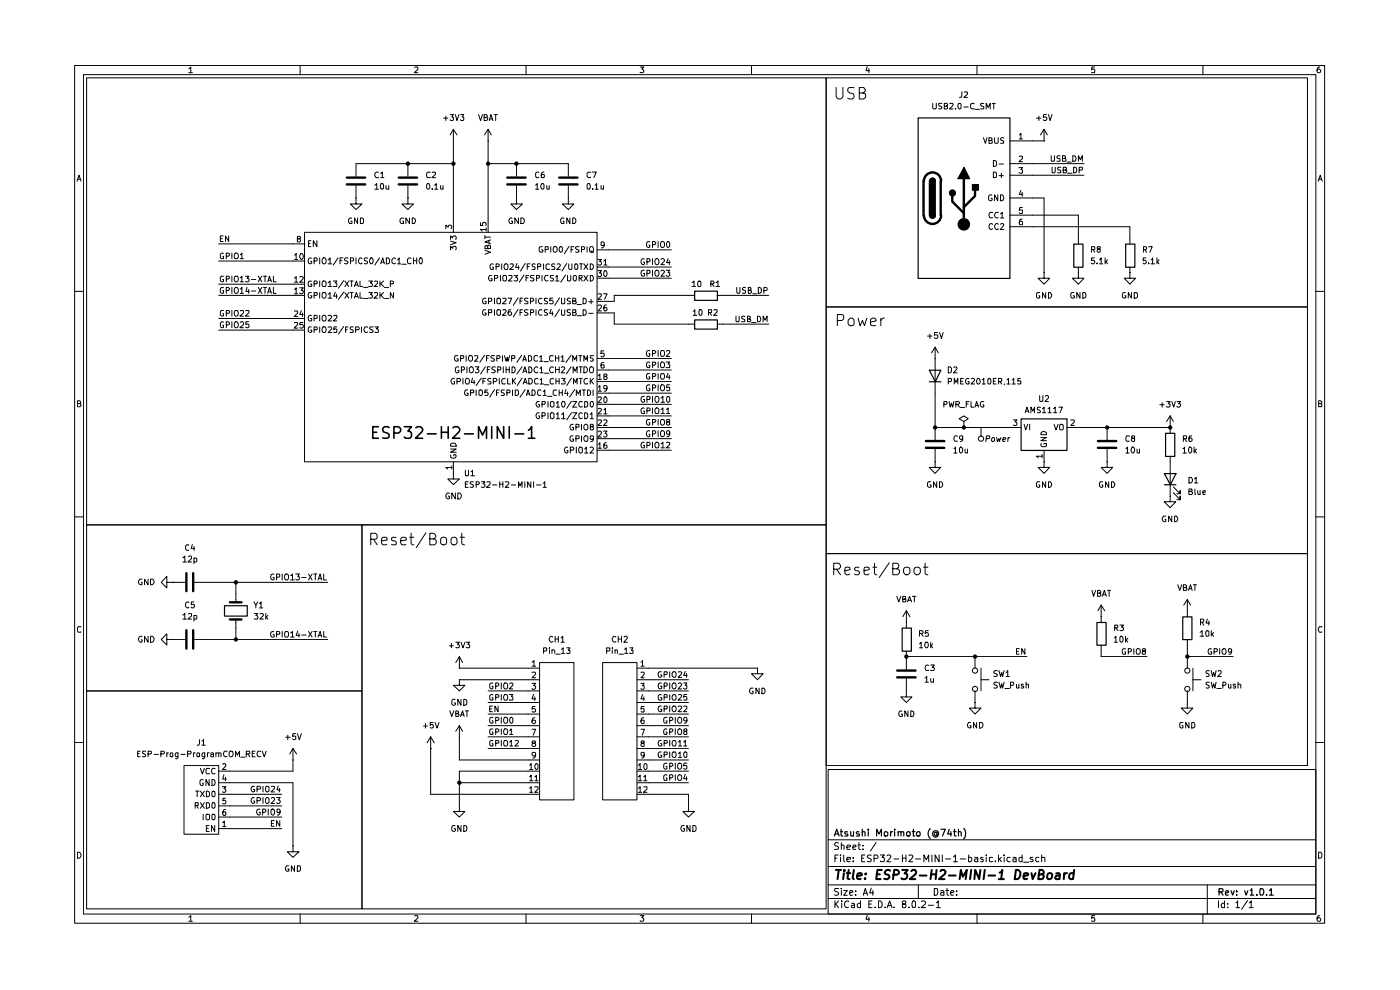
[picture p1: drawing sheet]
<svg xmlns="http://www.w3.org/2000/svg" width="297mm" height="210mm" viewBox="0 0 297 210" stroke-linecap="round" stroke-linejoin="round" font-family="sans-serif">
<g fill="none" stroke="#000" stroke-width=".21">
<path d="M15.8 13.9h265.2v181.9h-265.2zM17.7 15.8h261.4v178.1h-261.4zM18.4 16.5h156.9v94.8h-156.9zM40 14.6l.5-.4v1.2M40 15.4h.8M63.7 13.9v1.9M88 14.3l.6-.1v.5l-.7 .7h.7M111.6 13.9v1.9M135.8 14.2h.8l-.5 .4 .5 .3-.1 .4h-.7M159.4 13.9v1.9M175.3 16.5h102.1v48.6h-102.1zM177.4 18.5v2a.75 .75 0 0 0 .7 .5 .75 .75 0 0 0 .7-.5v-2"/>
<path d="M181.2 18.6h-1.1a.62 .62 0 0 0 .2 1.1l.7 .2 .2 .4-.1 .4-.3 .3-1-.2M182.3 19.7h.8l.3-.2a.53 .53 0 0 0 .1-.6 .53 .53 0 0 0-.4-.4h-.8v2.5h.9a.66 .66 0 0 0 .4-.7 .66 .66 0 0 0-.5-.6M184 14.1l-.3 .9h.8M184.3 14.6v.8M204 19.5v.8l-.1 .4h-.4M204.6 19.6h.6v.4l-.7 .7h.7M207.3 13.9v1.9M232.2 14.2h-.6v.6l.1-.2h.4l.1 .2v.5h-.6M255.2 13.9v1.9M280 14.2a.55 .55 0 0 0-.6 .5l.2 .7h.4l.2-.2v-.3l-.3-.3h-.2l-.3 .3M16.3 38.4l.5-1.2 .4 1.2M16.5 38h.6"/>
<path d="M75.5 39.4v2.6M79.5 39.3l.4-.4v1.2M80.3 36.6a.61 .61 0 0 0-.8 .3 .61 .61 0 0 0 .3 .8l.5-.1M80.8 39h.5l.1 .9a.35 .35 0 0 1-.5 .2 .35 .35 0 0 1-.2-.4zM80.8 36.8l.3-.3v1.2M80.8 37.7h.7M81.9 39.4v.6l.1 .1 .5-.1M82.5 39.4v.7M86.5 34.7v2.7M86.5 39.4v2.6M90.6 39l.4-.1a.72 .72 0 0 1-.2 1.2l-.3-.2zM91.3 36.6h-.1a.45 .45 0 0 0-.7 .1v.7l.2 .3 .6-.1"/>
<path d="M91.7 36.6h.7v.4l-.8 .7h.8M92.2 39.3l.3-.4v1.2M93.5 39.4v.6h.5M94 39.4v.7M94.1 25.1h.9M94.6 24.6v1M95.5 24.3h.7l-.4 .5 .4 .1v.5l-.2 .2h-.3l-.2-.2M96.2 29.9h.1M96.2 34.7h-20.7v2.7M96.2 27.4v21.9M96.2 27.4l-.7 1.2M96.2 27.4l.7 1.2"/>
<path d="M96.6 24.3l.3 1.3 .5-1.3M97.7 24.3h.7l-.4 .5 .4 .1v.5l-.2 .2h-.3l-.2-.2M101.5 24.3l.4 1.3 .5-1.3M102.7 24.9h.6v-.5l-.6-.1v1.3h.5l.3-.5-.4-.2M103.5 29.9h.1M103.5 34.7h17.1v2.7M103.5 27.4v21.9M103.5 27.4l-.7 1.2M103.5 27.4l.7 1.2M103.8 25.6l.3-1.3 .5 1.3M103.9 25.2h.6M104.8 24.3h.7"/>
<path d="M105.2 24.3v1.3M109.6 34.7v2.7M109.6 39.4v2.6M113.6 39.3l.4-.4v1.2M114.3 36.6a.45 .45 0 0 0-.7 .1v.7l.2 .3 .5-.1M114.9 38.9h.3l.2 .3v.7l-.3 .2a.77 .77 0 0 1-.2-1.2zM115.4 36.5l-.4 .1-.2 .4 .1 .7h.5v-.7h-.5l-.1 .2M116 39.4v.6h.5M116.5 39.4v.7M120.6 39.4v2.6M124.6 39l.5-.1a.86 .86 0 0 1-.1 1.2l-.5-.2zM125.3 36.6l-.3-.1-.5 .2v.7l.3 .3 .5-.1"/>
<path d="M125.6 36.5h.9l-.5 1.2M126.2 39.3l.4-.4v1.2M127.5 39.4v.6h.5M128 39.4v.7M197.9 21.9v1l.2 .2 .4-.1 .1-.1v-1M199.8 21.9l-.7 .1v.4l.7 .4-.2 .3-.5-.1M200.3 22.5h.4l.3-.2-.2-.4h-.5v1.2l.7-.1v-.4l-.3-.1M201.5 22l.6-.1 .1 .4-.8 .8h.8M202.7 23v.1M203.4 21.9h.3l.2 .2v.8l-.4 .2a.84 .84 0 0 1-.1-1.2zM204.5 22.7h.9M206.7 22l-.6-.1-.2 .3v.7a.55 .55 0 0 0 .8 .1"/>
<path d="M206.8 23.2h1M208.6 29.2l.4 1.2 .4-1.2M208.7 21.9h-.6l-.1 .2 .1 .3 .6 .3v.3h-.7M209.2 23.1v-1.2l.4 .9 .5-.9v1.2M209.8 29.8h.4l.3-.2-.1-.3-.6-.1v1.2h.6l.1-.5-.3-.1M210.5 21.9h.7M210.7 34a.52 .52 0 0 1 .7 .4v.6a.52 .52 0 0 1-.7 .3zM210.7 36.5l.7 .2v.7l-.2 .3h-.5zM210.8 21.9v1.2M211 29.2v1l.2 .2h.4l.2-.2v-1M211.9 34.8h1M211.9 37.3h1"/>
<path d="M212.4 36.7v1M212.9 29.3h-.6v.4a.47 .47 0 0 1 .5 .2 .47 .47 0 0 1 .1 .5h-.6M214.2 29.9h7.3M214.2 34.7h15.8M214.2 37.2h15.8M216.2 35.6h.7l-.3 .4 .3 .2v.5h-.7M216.2 28.6l.4-.3v1.2M216.2 33.2h.7v.4l-.7 .7h.7M216.2 29.5h.7M219.9 25.1h.9M220.4 24.6v1M221.5 29.9h.1"/>
<path d="M221.5 27.4l-.8 1.2M221.5 27.4v2.5M221.5 27.4l.7 1.2M222 24.3h-.6l-.1 .6h.7l.1 .4-.3 .3h-.3l-.2-.2M222.4 24.3l.4 1.3 .4-1.3M223 33l.1 1.2h.5l.1-.2v-1M223.2 35.5v1.1l.2 .1h.2l.3-.3v-.9M224.9 33.1l-.4-.1-.3 .3 .1 .2 .6 .3v.3l-.7 .1M225 35.5h-.5l-.1 .1 .1 .4 .5 .2v.4h-.6M225.4 33.6l.6-.1v-.4l-.6-.1v1.2h.6l.1-.3-.3-.3M225.6 36.1l.5-.1v-.5h-.5v1.2l.6-.1 .1-.4-.3-.1M226.3 34.4h.9"/>
<path d="M226.5 36.7h.9M227.6 33a.66 .66 0 0 1 .6 .5 .66 .66 0 0 1-.2 .7h-.4zM227.8 35.5h.4a.66 .66 0 0 1 .2 .7 .66 .66 0 0 1-.6 .5zM228.8 34.2v-1.2l.4 .9 .4-.9v1.2M228.9 36.1h.6l.1-.5-.7-.1v1.2M279.7 38.4l.4-1.2 .4 1.2M279.7 38h.6M46.4 55.4h18.2M46.4 51.7h18.2M46.7 50.6h.5M47.3 50h-.6v1.2h.6M47.4 58.6h-.5l-.2 .2v.7a.45 .45 0 0 0 .7 .2v-.4h-.2"/>
<path d="M47.4 53.8l-.3-.1-.4 .3v.6l.2 .3h.5v-.5h-.2M48 59.2l.6-.1 .1-.3-.2-.2h-.5v1.2M48 54.4h.4l.3-.3-.1-.3-.6-.1v1.2M48.5 50v1.2l-.7-1.2v1.2M49.2 53.7v1.2M49.2 58.6v1.2M49.8 53.8l.2-.1a.46 .46 0 0 1 .5 .4l-.1 .8h-.5l-.2-.4zM51 58.9l.3-.3v1.2M51 54l.3-.3v1.2M51 59.8h.6M51 54.9h.6M52.1 58.6h.7l-.4 .4 .3 .1v.6h-.6"/>
<path d="M53.3 59.3h1M54.8 58.6l.7 1.2M55.5 58.6l-.7 1.2M55.9 58.6h.7M56.2 58.6v1.2M56.8 59.8l.4-1.2 .4 1.2M56.9 59.4h.6M58 58.6v1.2h.6M62.5 54.1l.3-.3v1.2M62.5 59l.3-.3v1.2M62.5 55h.7M62.5 59.9h.7"/>
<path d="M63.2 50.6l-.1-.1v-.3h.6l.1 .3-.2 .1h-.4l-.1 .2 .1 .5h.4l.2-.2v-.2l-.3-.3M63.6 58.8l.6-.1 .1 .1v.4l-.7 .7h.7M63.8 53.8a.61 .61 0 0 1 .6 .5 .61 .61 0 0 1-.4 .7 .71 .71 0 0 1-.2-1.2zM64.6 49.3h62.1v48.7h-62.1zM65.4 51.6h.4M66 51.1h-.6v1.2h.6M66 54.8a.61 .61 0 0 0-.6 .3 .61 .61 0 0 0 0 .7l.4 .2 .2-.1 .1-.4h-.2M66 59.7v-.1a.66 .66 0 0 0-.6 .5 .66 .66 0 0 0 .2 .7l.5-.1v-.4h-.2M66.6 55.4l.6-.1v-.5l-.6-.1v1.3M67.2 51.1v1.2l-.7-1.2v1.2M67.8 54.7v1.3M67.8 59.6v1.2"/>
<path d="M68.4 59.8l.5-.2a.86 .86 0 0 1 .1 1.2h-.5l-.2-.4zM68.5 54.8l.4-.1a.86 .86 0 0 1 0 1.3 .46 .46 0 0 1-.6-.5zM69.6 55.1l.4-.4v1.3M69.6 59.9l.4-.3v1.2M69.6 56h.8M70.7 59.6h.8l-.4 .4 .4 .2v.5h-.8M71.7 54.7l-1 1.5M72.1 55.3h.5M72.7 54.7h-.6v1.3M72.9 59.5l-1.1 1.6M73.2 59.6l.8 1.2M73.8 54.8l-.5-.1-.2 .3 .1 .3 .6 .3-.2 .4-.5-.1"/>
<path d="M74 59.6l-.8 1.2M74.3 59.6h.6M74.3 55.4l.6-.1v-.5l-.6-.1v1.3M74.6 46.3a.59 .59 0 0 0-.7 .4 .59 .59 0 0 0 .3 .7l.5-.1v-.4h-.3M74.6 59.6v1.2M75.5 42v1.3h1.3l-1.3 1.2-1.2-1.2h1.2M75.5 42h.1M75.5 54.7v1.3M75.9 46.2v1.2l-.7-1.2v1.2M76.4 59.6v1.2h.6M76.5 46.2h.3l.3 .3v.7l-.1 .2h-.5zM76.8 54.9l-.3-.2a.61 .61 0 0 0-.5 .7 .61 .61 0 0 0 .8 .5v-.1"/>
<path d="M78 54.8l-.5-.1-.2 .2v.3l.7 .4-.3 .4-.4-.1M78.2 59.6h.8l-.4 .4 .4 .3v.3l-.2 .2-.6-.1M78.6 54.8a.61 .61 0 0 1 .6 .5 .61 .61 0 0 1-.4 .7 .71 .71 0 0 1-.2-1.2zM79.4 59.7h.7v.4l-.8 .7h.8M79.5 40.1h.8M80.5 54.7l-1 1.5M80.6 59.6v1.2M80.8 56l.4-1.3 .3 1.3M80.9 55.6h.6M81.4 59.6l-.8 .7M82 54.7l.5 .1 .1 .2v.6l-.3 .4h-.3zM83.9 54.9l-.3-.2-.5 .3 .1 .8 .4 .2 .3-.2"/>
<path d="M84.3 55.1l.4-.4v1.3M84.3 56h.7M85.3 56.1h.9M85.6 46.3a.61 .61 0 0 0-.8 .3 .61 .61 0 0 0 .3 .8h.5v-.5h-.2M86.5 42v1.3h1.2l-1.2 1.2-1.2-1.2h1.2M86.5 42h.1M86.9 46.2v1.2l-.8-1.2v1.2M87.2 54.9l-.3-.2-.5 .3 .1 .8 .4 .2 .3-.2M87.5 46.2a.66 .66 0 0 1 .6 .5 .66 .66 0 0 1-.2 .7h-.4zM87.7 55.3h.7M87.7 54.7v1.3M88.4 54.7v1.3"/>
<path d="M89.1 54.8l.2-.1 .3 .3v.7l-.3 .3a.71 .71 0 0 1-.2-1.2zM91.7 40v.1M92.2 40.1h.7M94.6 48.5v-.7l.5 .4 .1-.4h.6v.5l-.1 .2M95.6 53v-.8l.4 .5 .1-.4h.6v.7M95.6 51.1l1.2 .4-1.2 .4M95.6 50.8v-.8l.4 .5 .1-.4h.6v.7M101.9 47.2v.6h.5v-.4l.2-.2h.4v.6M102.9 53.1l1.2 .4-1.2 .4M102.9 50v.6M102.9 50.3h1.2M103.1 48.7h-1.2l.4 .3"/>
<path d="M103.1 48.3v.7M103.5 52.3l.1-.3 .5 .2v.5h-1.2l.1-.5 .2-.1 .3 .2v.4M103.7 51v.6M104.1 50.9l-1.2 .4 1.2 .3M104.3 58.4h-.4a.67 .67 0 0 0-.3 .7 .67 .67 0 0 0 .5 .5l.3-.1v-.4h-.3M104.6 56.1a.45 .45 0 0 0-.6 .1v.7l.1 .3h.5v-.6h-.1M104.9 59l.7-.1v-.4l-.7-.1v1.2M105.2 56.6h.6l.1-.2-.1-.3-.6-.1v1.2M106.2 58.4v1.2M106.4 56v1.2M106.7 58.6l.2-.2h.4l.1 .2v.8l-.2 .2-.5-.2zM107 56.1l.3-.1 .4 .1 .1 .6-.2 .5h-.5l-.2-.5z"/>
<path d="M108 58.5l.5-.1 .1 .4-.7 .8h.7M108.2 56.1h.7v.4l-.8 .7h.8M108.6 46.3a.59 .59 0 0 0-.7 .4 .59 .59 0 0 0 .3 .7l.5-.1v-.4h-.2M109.1 58.4h.7l-.4 .4 .3 .1v.6h-.6M109.6 42v1.3h1.2l-1.2 1.2-1.2-1.2h1.2M109.6 42h.1M109.6 55.9l-.2 .8h.8M110 46.2v1.2l-.8-1.2v1.2M110 56.4v.8M110.5 46.2a.66 .66 0 0 1 .7 .4 .66 .66 0 0 1-.2 .8h-.5zM111.2 58.3l-1 1.6M111.4 55.9l-1 1.6"/>
<path d="M111.6 58.9h.4M111.8 56.6h.5M112.2 58.4h-.6v1.2M112.4 56h-.6v1.2M113.3 58.4h-.6l-.2 .2 .2 .3 .5 .2v.4h-.7M113.5 56.1h-.6v.4a.47 .47 0 0 1 .5 .2 .47 .47 0 0 1 .1 .5h-.6M113.6 40.1h.7M113.8 59l.6-.1v-.5h-.6v1.2M114 56.6h.6l.1-.5-.7-.1v1.2M115 58.4v1.2M115.1 52.3h-.5l-.2 .3v.7a.52 .52 0 0 0 .7 .1v-.4h-.2M115.3 56v1.2"/>
<path d="M115.7 52.9h.5v-.6h-.5v1.2M116.2 58.5l-.5-.1a.67 .67 0 0 0-.2 .7 .67 .67 0 0 0 .5 .5l.2-.1M116.6 56.1h-.1a.46 .46 0 0 0-.7 .1v.7l.2 .3 .6-.1M116.8 52.3v1.2M117.4 58.4l-.6 .1v.3l.6 .5-.2 .3-.4-.1M117.5 52.3h.5l.2 .4-.1 .6-.2 .2-.4-.1-.2-.3zM117.7 56.1l-.4-.1-.3 .2 .1 .3 .6 .2v.4l-.7 .1M117.9 58.8l.3-.4v1.2M117.9 59.6h.7M118.2 56.1l.4-.1 .3 .3-.8 .9h.8M118.8 52.3h.3l.2 .2v.8l-.3 .2a.84 .84 0 0 1-.2-1.2zM119.6 46.3a.45 .45 0 0 0-.6 .2v.7l.1 .2h.5v-.5h-.1"/>
<path d="M120 58.3l-1 1.6M120.2 55.9l-1 1.6M120.4 58.4l.1 1.1a.36 .36 0 0 0 .6-.1v-1M120.6 42v1.3h1.2l-1.2 1.2-1.3-1.2h1.3M120.6 42h.1M120.7 56v.9l.1 .3 .5-.1v-1.1M120.7 52.2l-1 1.6M120.9 46.2v1.2l-.7-1.2v1.2M121.2 52.9h.3M121.5 46.2a.66 .66 0 0 1 .7 .5 .66 .66 0 0 1-.3 .7h-.4zM121.8 52.3h-.6v1.2M121.8 58.4h.3l.2 .2v.8l-.2 .1a.6 .6 0 0 1-.6-.4 .6 .6 0 0 1 .3-.7z"/>
<path d="M122 56.1l.3-.1a.77 .77 0 0 1 .1 1.2h-.3l-.2-.3zM122.9 52.3h-.6l-.2 .2 .2 .4h.3l.3 .3-.1 .2h-.7M122.9 59l.5-.1 .1-.3-.1-.2h-.5v1.2M122.9 56h.7M123.1 59l.4 .6M123.3 56v1.2M123.4 52.9h.5l.1-.4-.1-.2h-.5v1.2M123.9 58.4l.8 1.2M123.9 56l.8 1.2M124.5 52.3v1.2M124.7 58.4l-.8 1.2M124.7 56l-.8 1.2"/>
<path d="M125.2 52.3h.5l.2 .4-.1 .6-.2 .2-.4-.1-.1-.3zM125.2 58.4h.4a.66 .66 0 0 1 .3 .8 .66 .66 0 0 1-.7 .4zM125.2 56a.66 .66 0 0 1 .7 .4 .66 .66 0 0 1-.3 .8h-.4zM125.3 53.3h.3l.3 .3M125.7 40v.1M126.2 40.1h.7M126.7 53h15.7M126.7 59h15.7M126.7 56.6h15.7M126.8 57.4h.8l-.4 .5h.3v.7l-.5 .1-.2-.2M126.8 55h.8l-.4 .5h.3v.6h-.7M128.1 55.4l.3-.4v1.2"/>
<path d="M128.1 56.2h.7M128.2 51.9l-.1 .2-.6-.1v-.5l.2-.2 .4 .2a.85 .85 0 0 1-.3 1.1h-.2M128.4 57.4a.68 .68 0 0 1 .4 .6 .68 .68 0 0 1-.4 .7l-.3-.3v-.7zM136.7 55a.61 .61 0 0 0-.7 .2 .61 .61 0 0 0 .1 .8l.3 .1h.3v-.5h-.2M136.7 57.4l-.1-.1a.64 .64 0 0 0-.6 .6 .64 .64 0 0 0 .5 .7l.2-.2v-.4h-.2M137.2 55.5h.6v-.5l-.6-.1v1.2M137.2 58l.6-.1v-.5l-.6-.1v1.3M137.8 51.3l-.3-.1-.3 .4v.6l.1 .2h.5v-.4h-.1M138.4 51.9l.6-.1 .1-.3-.2-.3h-.5v1.3M138.4 54.9v1.2M138.4 57.3v1.3M139 57.5l.5-.2a.86 .86 0 0 1 0 1.3 .46 .46 0 0 1-.6-.4z"/>
<path d="M139.1 55l.4-.1a.86 .86 0 0 1 0 1.2 .46 .46 0 0 1-.6-.4zM139.6 51.2v1.3M140.2 55l.2-.1h.3l.3 .2-.1 .4-.7 .6h.8M140.2 57.5l.2-.2h.3l.3 .3-.8 1h.8M140.4 51.2a.46 .46 0 0 1 .6 .4v.5a.46 .46 0 0 1-.6 .4 .86 .86 0 0 1 0-1.3zM141.3 57.3h.8l-.4 .5 .4 .1v.5l-.2 .2h-.4l-.2-.2M141.6 51.3l.2-.1 .3 .3v.7l-.3 .3a.71 .71 0 0 1-.2-1.2zM141.7 54.9l-.3 .8h.8M142 55.3v.8M146.8 59.9l.4-.3v1.2M148.1 59.7l.3-.1 .3 .3v.7l-.2 .2-.4-.1zM151.9 59.9l.4-.3v1.2"/>
<path d="M210.4 41.4h-.5l-.2 .3v.6l.2 .2 .3 .1 .3-.2v-.3h-.3M210.6 45.1l-.5-.1a.61 .61 0 0 0-.3 .8 .61 .61 0 0 0 .8 .3M210.6 47.6l-.3-.2a.65 .65 0 0 0-.5 .7 .65 .65 0 0 0 .5 .6l.3-.2M211.7 41.3v1.3l-.7-1.3v1.3M211.8 45.1l-.6-.1a.61 .61 0 0 0-.2 .8 .61 .61 0 0 0 .8 .3M211.8 47.6l-.2-.2a.64 .64 0 0 0-.6 .7 .64 .64 0 0 0 .6 .6l.2-.2M212.3 41.3a.64 .64 0 0 1 .6 .7 .64 .64 0 0 1-.6 .6zM212.3 45.4l.3-.4v1.2M212.3 47.6l.4-.2 .2 .4-.7 .9h.7M212.3 46.2h.6M214.2 42h7.3v15.8M214.2 45.6h14.6v6.1"/>
<path d="M214.2 48.1h25.5v3.6M216.6 40.4l-.4 .8h.8M216.8 46.5l-.4 .1a.94 .94 0 0 0 0 1.1l.5-.1v-.5l-.4-.2-.3 .3M216.8 40.8v.9M216.9 44h-.6l-.1 .6 .6-.1 .1 .6-.2 .2h-.3l-.2-.2M221.5 57.8v1.2h1.2l-1.2 1.3-1.3-1.3h1.3M221.5 57.8h.1M228.8 57.8v1.2h1.2l-1.2 1.3-1.3-1.3h1.3M228.8 57.8h.1M228.8 56.6v1.2M231.6 52.9h.6v-.5l-.6-.1v1.2M231.9 52.9l.3 .6"/>
<path d="M232.2 54.7h-.6v.6h.6v.4l-.2 .3-.4-.2M232.8 55.8v.2M233 52.8l-.2-.2v-.3h.5l.1 .3-.2 .2a.36 .36 0 0 0-.5 .4 .36 .36 0 0 0 .6 .3 .36 .36 0 0 0 0-.6l-.1-.1M233.3 55.1l.3-.4v1.3M233.3 56h.6M234.4 54.7v1.3M234.6 55.5l.4 .5M235 55.1l-.6 .5M239.7 57.8v1.2h1.2l-1.2 1.3-1.2-1.3h1.2M239.7 57.8h.1M239.7 56.6v1.2M242.6 52.9h.5l.1-.4-.1-.2h-.5v1.2"/>
<path d="M242.8 52.9l.4 .6M243.1 54.7h-.5l-.1 .6h.6v.6l-.4 .1-.2-.2M243.7 55.8v.2M243.7 52.3h.7l-.5 1.2M244.2 55.1l.3-.4v1.3M244.2 56h.7M245.5 54.7v1.3M245.5 55.5l.4 .5M245.9 55.1l-.4 .5M15.8 61.8h1.9M46.4 62.7h18.2M46.4 67.6h18.2"/>
<path d="M46.4 70h18.2M46.4 60.3h18.2M47.4 68.3a.42 .42 0 0 0-.7 .3v.6l.2 .2h.5v-.4h-.2M47.4 65.9h-.5l-.2 .2v.7a.45 .45 0 0 0 .7 .2v-.5h-.2M47.4 61h-.3l-.4 .3v.6l.4 .3 .3-.1v-.5h-.2M48 68.9l.6-.1 .1-.3-.3-.3h-.4v1.3M48 66.5h.5l.2-.5-.2-.1h-.5v1.2M48 61.6h.4l.3-.4-.3-.2h-.4v1.2M49.2 61v1.2M49.2 65.9v1.2M49.2 68.2v1.3M49.8 61.1l.2-.1a.46 .46 0 0 1 .5 .4v.4a.46 .46 0 0 1-.5 .4 .9 .9 0 0 1-.2-1.1z"/>
<path d="M49.9 68.3l.3-.1a.73 .73 0 0 1 0 1.3h-.2a.86 .86 0 0 1-.1-1.2zM49.9 65.9h.5l.1 .7a.46 .46 0 0 1-.5 .5 .86 .86 0 0 1-.1-1.2zM51 68.4l.1-.2h.4l.1 .2v.4l-.7 .7h.7M51 66l.6-.1v.5l-.7 .7h.7M51 61.3l.3-.3v1.2M51 62.2h.6M52.2 66l.5-.1 .1 .3-.7 .9h.7M52.4 61l-.2 .8h.7M52.7 68.2h-.5v.6h.5v.6l-.4 .1-.1-.2M52.7 61.4v.8M53.3 61.7h1M54.8 61l.7 1.2"/>
<path d="M55.5 61l-.7 1.2M55.9 61h.7M56.2 61v1.2M56.8 62.2l.4-1.2 .4 1.2M56.9 61.9h.6M58 61v1.2h.6M62.5 66h.6l.1 .3-.8 .8h.8M62.5 68.5l.6-.1 .1 .4-.8 .8h.8M62.5 61.4l.3-.4v1.3M62.5 62.3h.7M63.6 61h.7l-.4 .6h.4v.5l-.2 .2h-.3l-.2-.2M63.9 65.9l-.3 .8h.7"/>
<path d="M64.2 66.4v.7M64.3 68.4h-.6l-.1 .5h.7v.6h-.7M66 67v-.1a.66 .66 0 0 0-.6 .5 .66 .66 0 0 0 .2 .7l.5-.1v-.4h-.2M66 69.3h-.4a.61 .61 0 0 0-.2 .8 .61 .61 0 0 0 .7 .3v-.4h-.2M66 62.1h-.4a.61 .61 0 0 0-.2 .8 .61 .61 0 0 0 .7 .3v-.5h-.2M66.6 67.6l.6-.1v-.5l-.6-.1v1.2M66.6 69.9h.6v-.6h-.6v1.2M66.6 60.2h.6v-.5l-.6-.1v1.2M66.6 62.7l.6-.1v-.5h-.6v1.1M67.8 62.1v1.1M67.8 66.9v1.2M67.8 69.3v1.2"/>
<path d="M68.4 67.1l.5-.2a.86 .86 0 0 1 .1 1.2h-.5l-.2-.4zM68.5 69.3h.5l.1 .2a.65 .65 0 0 1-.4 1l-.4-.4zM69.6 67l.5-.1 .3 .2-.8 1h.8M69.6 69.4l.6-.1 .2 .3-.8 .9h.8M69.6 62.4l.4-.3v1.1M69.6 60.8h.8M69.6 63.2h.8M70.8 67h.7v.4l-.8 .7h.8M71.1 62l-.3 .8h.7M71.4 62.4v.8M71.5 69.3h-.6l-.1 .6 .2-.1h.3l.2 .1v.5h-.7M72.9 69.3l-1.1 1.6"/>
<path d="M72.9 62l-1.1 1.5M73.2 62.1l.8 1.1M73.3 69.9h.4M73.8 69.3h-.5v1.2M74 62.1l-.8 1.1M74.3 62.1h.6M74.6 62.1v1.1M74.9 69.3h-.5l-.1 .3 .2 .3 .4 .2v.3h-.6M75.2 60.8l.4-1.2 .4 1.2M75.2 63.2l.4-1.1 .4 1.1M75.3 60.5h.6M75.3 62.9h.6"/>
<path d="M75.4 69.9h.6l.2-.1-.1-.4-.7-.1v1.2M76.4 62.1v1.1h.6M76.7 69.3v1.2M77.1 61h1M77.1 63.3h1M78 69.4l-.5-.1a.61 .61 0 0 0-.3 .8 .61 .61 0 0 0 .8 .3M78.2 62.1h.8l-.4 .4 .3 .1v.6h-.7M79.2 69.3h-.6l-.2 .3 .3 .3h.2l.3 .3-.1 .2h-.7M79.4 62.1h.6l.1 .5-.8 .6h.8M79.5 69.3h.8l-.5 .5 .5 .1v.5h-.8M80.6 62.1v1.1M80.8 60.1l.6 .7"/>
<path d="M80.8 62.6l.6 .6M81.4 62.1l-.8 .6M81.5 61h1M81.5 63.3h1M82.8 60.2h.6v-.5l-.6-.1v1.2M83.5 62.1v1.1l-.7-1.1v1.1M97.1 75.4h-.5l-.2 .3v.7a.52 .52 0 0 0 .8 .1v-.4h-.3M97.3 77.9l-.4-.1-.3 .3v.6l.2 .3 .3 .1 .3-.2v-.3h-.3M97.7 76l.6-.1v-.5h-.6v1.2M97.9 78.5l.6-.1v-.5l-.6-.1v1.3M98.9 75.4v1.2M99.1 77.8v1.3"/>
<path d="M99.6 75.4h.5a.77 .77 0 0 1-.2 1.2l-.3-.1a.87 .87 0 0 1 0-1.1zM99.7 78l.2-.2 .4 .2 .1 .7-.3 .4-.4-.2zM100.7 75.5h.6v.4l-.6 .7h.6M100.8 77.8h.8l-.4 .5 .3 .1 .1 .4-.3 .3h-.3l-.2-.2M102.8 75.4l-1 1.5M103 77.8l-1.1 1.5M103 65.7h-.4a.61 .61 0 0 0-.2 .8 .61 .61 0 0 0 .7 .3v-.4h-.2M103 63.3v-.1a.66 .66 0 0 0-.6 .5 .66 .66 0 0 0 .2 .7l.5-.1v-.4h-.2M103.2 75.9h.3M103.4 78.4h.4M103.6 66.3h.6l.1-.5-.7-.1v1.2M103.6 63.9h.5l.2-.1v-.5l-.7-.1v1.2"/>
<path d="M103.8 75.4h-.6v1.2M104 77.8h-.6v1.3M104.9 75.4h-.6l-.2 .2 .2 .3 .6 .4-.1 .2h-.7M104.9 63.2v1.2M104.9 65.7v1.2M105.1 77.9l-.5-.1-.3 .3 .1 .2 .7 .4-.3 .4-.5-.1M105.4 65.9l.2-.2h.4l.2 .2v.8l-.3 .2-.5-.2zM105.4 63.4l.3-.2 .5 .2v.9l-.2 .1h-.4l-.2-.1zM105.4 76l.6-.1 .1-.3-.2-.2h-.5v1.2M105.6 78.5l.6-.1v-.5l-.6-.1v1.3M106.6 75.4v1.2M106.7 65.8l.6-.1 .1 .3-.8 .9h.8"/>
<path d="M106.7 63.3l.4-.1 .3 .4-.8 .8h.8M106.8 77.8v1.3M107 75.4l.4 1.2 .2-.8 .2 .8 .3-1.2M107.4 78.4h.6M107.4 77.8v1.3M107.8 63.2h.7l-.5 1.2M108 77.8v1.3M108.4 65.7l-.4 .1-.2 .8 .2 .3 .5-.1v-.4l-.2-.3h-.3l-.2 .3M108.5 76l.7-.1v-.4l-.7-.1v1.2M108.6 77.8a.64 .64 0 0 1 .7 .6 .64 .64 0 0 1-.7 .7zM109.9 65.6l-1 1.6M109.9 63.2l-1 1.6"/>
<path d="M110.3 66.3h.4M110.3 63.8h.4M110.7 75.4l-1.1 1.5M110.7 77.8l-1.1 1.5M110.9 65.7h-.6v1.2M110.9 63.2h-.6v1.2M110.9 76.6l.4-1.2 .4 1.2M110.9 79.1l.4-1.3 .5 1.3M111 76.3h.6M111.1 78.7h.6M112 65.7h-.6l-.1 .2 .2 .4h.3l.2 .2-.1 .3h-.6M112 63.3h-.7v.3l.5 .3 .2 .4-.2 .1h-.5"/>
<path d="M112.1 75.4h.4l.3 .3v.7l-.4 .2h-.3zM112.2 77.8a.64 .64 0 0 1 .7 .6 .64 .64 0 0 1-.7 .7zM112.5 66.3h.6v-.6h-.6v1.2M112.5 63.9l.6-.1v-.5l-.6-.1v1.2M113.7 63.2v1.2M113.7 65.7v1.2M114 75.5l-.5-.1-.2 .3v.7a.52 .52 0 0 0 .7 .1M114 78l-.1-.2a.64 .64 0 0 0-.6 .6 .64 .64 0 0 0 .6 .7l.1-.2M114.5 75.8l.3-.4v1.2M114.5 76.6h.6M114.6 78.1l.3-.3v1.3M114.6 79.1h.6"/>
<path d="M115 65.8l-.5-.1a.61 .61 0 0 0-.3 .8 .61 .61 0 0 0 .8 .3M115 63.3a.61 .61 0 0 0-.8 .3 .61 .61 0 0 0 .3 .8l.5-.1M115.4 76.7h.9M115.5 79.2h.9M116.2 65.7l-.7 .1v.3l.7 .4-.3 .4-.4-.1M116.2 63.3h-.7v.4l.7 .4-.2 .3h-.5M116.9 65.6l-.3 .9h.7M117.2 66.1v.8M117.3 63.2h-.6l-.1 .6 .2-.1h.3l.2 .2v.4l-.1 .1-.6-.1M117.3 75.5l-.5-.1-.2 .3v.7a.52 .52 0 0 0 .7 .1M117.3 78l-.2-.2a.65 .65 0 0 0-.5 .6 .65 .65 0 0 0 .5 .7l.2-.2M117.9 75.9h.6"/>
<path d="M117.9 75.4v1.2M117.9 77.8v1.3M117.9 78.4h.7M118.5 75.4v1.2M118.6 77.8v1.3M118.7 65.6l-1 1.6M118.7 63.2l-1 1.6M119 75.8l.4-.4v1.2M119 76.6h.7M119.1 65.7v1.1l.2 .1 .4-.1 .1-.2v-.9M119.1 63.2l.1 1.2h.5l.1-1.2M119.1 78l.5-.2 .2 .3-.8 1h.8"/>
<path d="M121 65.7h-.6l-.1 .2 .1 .3 .6 .3v.3h-.7M121 63.3l-.4-.1-.3 .3 .1 .3 .6 .2v.3l-.7 .1M121.2 75.4l-1.1 1.5M121.2 77.8l-1.1 1.5M121.5 66.3l.6-.1v-.5h-.6v1.2l.7-.1 .1-.3-.4-.2M121.5 63.8h.6v-.5l-.6-.1v1.2h.6l.2-.3-.4-.3M121.5 76.6v-1.2l.4 .9 .4-.9v1.2M121.6 79.1v-1.3l.4 .9 .4-.9v1.3M122.4 67h1M122.4 64.6h1M122.8 75.4h.6M122.9 77.8h.6"/>
<path d="M123.1 75.4v1.2M123.2 77.8v1.3M123.7 65.7h.4a.66 .66 0 0 1 .3 .8 .66 .66 0 0 1-.7 .4zM123.7 63.2a.66 .66 0 0 1 .7 .5 .66 .66 0 0 1-.3 .7h-.4zM123.9 76.6v-1.2l.4 .9 .3-.9v1.2M123.9 77.8a.65 .65 0 0 1 .7 .6 .65 .65 0 0 1-.7 .7zM124.9 66.5h.9M124.9 64h.9M125.1 78l.3-.2 .4 .2 .1 .7-.3 .4-.5-.2zM125.4 63.5v.9M125.9 75.4l-.7 .1v.4l.7 .4-.3 .3-.4-.1M126.7 66.4h3.6v2.4h17"/>
<path d="M126.7 76h15.7M126.7 78.5h15.7M126.9 79.7l.4-.4v1.2M126.9 64.9l.4-.2 .3 .4-.8 .9h.8M126.9 62.4l.6-.1 .1 .4-.8 .8h.8M128 62.3h.8l-.5 1.2M128.1 74.4h-.6v.6l.6-.1a.45 .45 0 0 1 0 .6 .45 .45 0 0 1-.6 .1v-.1M128.1 76.9l-.6 .2v.9l.6 .1v-.7h-.5l-.1 .2M128.3 79.8h-.2v-.4l.5-.1 .2 .3-.1 .2-.6 .1v.5l.2 .1 .4-.1 .1-.1-.3-.5M128.6 64.7l-.3 .1-.2 .2v.8l.4 .2 .3-.3-.1-.4-.2-.1-.4 .1v.1M137.8 76.9a.45 .45 0 0 0-.6 .1v.7l.1 .3h.5v-.5h-.1M137.8 79.2h-.5l-.1 .3v.7a.45 .45 0 0 0 .6 .2v-.5h-.1"/>
<path d="M137.8 74.4l-.3-.1-.3 .4v.6l.3 .3 .3-.1v-.5h-.1M138.4 77.5h.5l.2-.3-.1-.3-.6-.1v1.2M138.4 79.8h.5l.2-.4-.2-.2h-.5v1.2M138.4 75h.5l.2-.4-.2-.3h-.5v1.3M139.6 74.3v1.3M139.6 76.8v1.2M139.6 79.2v1.2M140.4 76.8a.46 .46 0 0 1 .6 .4l-.2 .8h-.5a.86 .86 0 0 1 .1-1.2zM140.4 74.3a.46 .46 0 0 1 .6 .5v.4a.46 .46 0 0 1-.6 .4 .86 .86 0 0 1 0-1.3zM141.3 76.8h.8l-.4 .4 .4 .2v.5h-.8M141.4 74.5l.2-.2h.3l.2 .2v.3l-.8 .8h.8M141.7 79.2l-.3 .8h.8"/>
<path d="M142 79.6v.8M146.8 60.8h.8M147.1 66l.3-.3v1.2M147.1 66.9h.7M147.3 62.7h-17v1.2h-3.6M148.3 65.8l.5-.1 .1 .2v.7a.35 .35 0 0 1-.4 .3 .35 .35 0 0 1-.2-.4zM150.3 66.3h.6l.1-.5-.7-.1v1.2M150.5 66.3l.5 .6M150.8 60.2h.6v-.5l-.6-.1v1.2M151 60.2l.5 .6M151.5 65.8l.6-.1v.3l-.7 .9h.7M151.9 60.8h.8"/>
<path d="M152.1 62.7h11M152.1 68.8h11M156.1 67.1l.1 1.1h.5l.1-1.1M156.3 61v1l.3 .2 .4-.2v-1M158 67.1h-.6a.57 .57 0 0 0 .6 .7l-.1 .4h-.6M158.2 61h-.5l-.2 .2 .1 .3 .6 .2v.4l-.2 .1-.5-.1M158.6 67.7l.5-.1v-.5h-.5v1.1h.5l.2-.3-.4-.2M158.8 61.6l.5-.1v-.5h-.5v1.2h.4l.2-.4-.3-.2M159.4 68.4h1M159.7 62.3h.8M160.7 67.1a.66 .66 0 0 1 .7 .4 .66 .66 0 0 1-.3 .7h-.4zM160.9 61a.64 .64 0 0 1 .7 .6 .64 .64 0 0 1-.7 .6z"/>
<path d="M161.9 68.2v-1.1l.4 .8 .4-.8v1.1M162.1 61.6h.5l.1-.1v-.4l-.1-.1h-.5v1.2M175.3 65.1h102.1v52.3h-102.1zM177.6 68h1a.68 .68 0 0 0 .4-.6 .68 .68 0 0 0-.4-.7h-1v2.4M180.1 67.7a.6 .6 0 0 1 .6-.2 .6 .6 0 0 1 .5 .5l-.1 .9-.3 .2a.67 .67 0 0 1-.9-.4v-.7zM182 67.5l.5 1.6 .5-1.1 .4 1.1 .5-1.6M184.7 68.3l1.1-.2v-.4l-.3-.2-.7 .2-.1 .1v1a.79 .79 0 0 0 1.1 .2M186.9 67.5v1.6M187.6 67.5l-.5 .2-.2 .3M196.8 71.3h.9M197.3 70.9v.9M198.4 76h.1"/>
<path d="M198.4 73.7v19.6M198.4 73.7l-.8 1.1M198.4 73.7l.7 1.1M198.9 70.5h-.6l-.1 .6 .6-.1 .2 .2v.3l-.3 .3-.5-.2M199.3 70.5l.4 1.3 .4-1.3M201.2 77.8h.3l.3 .3v.6l-.3 .4h-.3zM202.4 78l.4-.2 .2 .3-.7 1h.7M220.6 62.1h-.5l-.2 .2v.7a.45 .45 0 0 0 .7 .2v-.5h-.2M221.8 62.1v1.1l-.6-1.1v1.1M222.4 62.1h.4a.66 .66 0 0 1 .3 .7 .66 .66 0 0 1-.7 .4zM227.8 62.1h-.5l-.1 .2v.7a.52 .52 0 0 0 .7 .2v-.5h-.2M229.1 62.1v1.1l-.7-1.1v1.1"/>
<path d="M229.7 62.1h.4a.66 .66 0 0 1 .3 .7 .66 .66 0 0 1-.7 .4zM238.8 62.1h-.5a.61 .61 0 0 0-.2 .8 .61 .61 0 0 0 .7 .3v-.5h-.2M240 62.1v1.1l-.6-1.1v1.1M240.6 62.1h.5l.2 .2v.7l-.4 .2h-.3zM279.1 61.8h1.9M16.4 85.6h.6v-.5l-.6-.1v1.3h.5l.3-.4-.3-.3M95.6 96.5v.4a.61 .61 0 0 0 .8 .3 .61 .61 0 0 0 .3-.8h-.4v.3M95.6 95.3h1.2l-1.2 .6h1.2M95.8 94.1h.8l.2 .6h-1.2v-.5zM95.8 99.1h-1.2l.3 .4M95.8 98.8v.7M96.2 98v2.4"/>
<path d="M96.4 80.4a.61 .61 0 0 0-.7 .3 .61 .61 0 0 0 .2 .8h.5v-.6h-.1M96.9 80.9h.6l.2-.2-.1-.3-.7-.1v1.2M98.2 80.3v1.2M98.7 99.7l.1 1.2h.5l.1-1.2M99 80.3a.46 .46 0 0 1 .6 .4l-.2 .8h-.5a.86 .86 0 0 1 .1-1.2zM99.2 82.7h-.4a.61 .61 0 0 0-.3 .8 .61 .61 0 0 0 .8 .3v-.4h-.2M99.8 83.3h.6l.1-.5-.7-.1v1.2M100.2 80.2l-.2 .9h.8M100.6 80.7v.8M101 82.7v1.2M101.8 82.7h.4l.1 .2a.65 .65 0 0 1-.4 1l-.3-.2v-.8zM102.1 80.2l-1.1 1.6"/>
<path d="M102.4 80.9h.5M103 80.3h-.6v1.2M103.5 82.7h-.6v.6l.4-.2 .2 .3v.4h-.6M104.1 80.4l-.4-.1-.2 .2v.3l.6 .2v.4l-.6 .1M104.6 80.9h.6l.2-.2-.1-.3-.7-.1v1.2M104.9 82.6l-1 1.6M105.3 83.3h.5M105.9 82.7h-.6v1.2M105.9 80.3v1.2M107 82.7l-.7 .1v.3l.7 .5-.2 .3-.5-.1M107.2 80.4l-.3-.1a.67 .67 0 0 0-.5 .5 .67 .67 0 0 0 .3 .7l.5-.1M107.5 83.3h.6v-.6h-.6v1.2"/>
<path d="M107.7 80.3v1.2h.6M108.7 80.3v1.2M108.7 82.7v1.2M108.9 80.8l.5 .7M109.3 82.7h.5l.2 .3v.7l-.4 .2h-.3zM109.4 80.3l-.7 .6M110.7 80.2l-1 1.6M111 81.5l.4-1.2 .4 1.2M111.1 81.1h.6M111.4 82.6l-1.1 1.6M111.7 83.9l.3-1.2 .4 1.2M111.8 83.6h.6"/>
<path d="M112.2 80.3a.66 .66 0 0 1 .7 .4 .66 .66 0 0 1-.2 .8h-.5zM112.9 82.7h.4a.66 .66 0 0 1 .2 .8 .66 .66 0 0 1-.6 .4zM114.1 80.4l-.2-.1a.67 .67 0 0 0-.5 .5 .67 .67 0 0 0 .2 .7l.5-.1M114.4 85.2h-.4a.67 .67 0 0 0-.3 .7 .67 .67 0 0 0 .5 .5l.3-.2v-.3h-.3M114.4 87.6l-.1-.1a.64 .64 0 0 0-.6 .6 .64 .64 0 0 0 .5 .7l.3-.2v-.4h-.3M114.6 80.6l.3-.3v1.2M114.6 81.5h.7M114.7 82.8l-.5-.1-.2 .3v.7a.45 .45 0 0 0 .7 .1M115 85.8l.7-.1v-.4l-.7-.1v1.2M115 88.2h.5l.2-.1v-.4l-.2-.2h-.5v1.3M115.2 83.1l.4-.4v1.2M115.2 83.9h.7"/>
<path d="M115.5 81.6h.9M116.2 84.1h.9M116.2 85.2v1.2M116.2 87.5v1.3M116.8 85.3l.1-.1h.4l.2 .1v.9l-.2 .2-.5-.2zM116.8 87.7l.2-.2 .5 .2v.9l-.2 .2-.5-.2zM117.4 80.4l-.2-.1a.67 .67 0 0 0-.5 .5 .67 .67 0 0 0 .2 .7l.5-.1M117.9 80.9h.7M117.9 80.3v1.2M118 82.8l-.5-.1-.2 .3v.7a.45 .45 0 0 0 .7 .1M118 85.5l.4-.3v1.2M118 87.9l.4-.4v1.3"/>
<path d="M118 86.4h.7M118 88.8h.7M118.6 80.3v1.2M118.6 82.7v1.2M118.6 83.3h.7M119.1 80.3h.8l-.4 .5 .4 .1v.4l-.2 .2-.6-.1M119.1 87.9l.5-.4v1.3M119.1 88.8h.8M119.3 85.2a.61 .61 0 0 1 .6 .4 .61 .61 0 0 1-.2 .7 .61 .61 0 0 1-.6-.4 .61 .61 0 0 1 .2-.7zM119.3 82.7v1.2M120.1 82.6l-.3 .9h.8M120.4 94.9l-.1-.1a.6 .6 0 0 0-.6 .7 .6 .6 0 0 0 .7 .5l.1-.4h-.3"/>
<path d="M120.4 83.1v.8M121 95.5l.7-.1 .1-.3-.3-.3h-.5v1.3M121.2 80.2l-1 1.6M121.2 85.1l-1 1.5M121.2 87.5l-1 1.6M121.5 85.2h.8l-.8 1.2h.8M121.5 87.5h.8l-.8 1.3h.8M121.6 90.1l-.1-.1a.66 .66 0 0 0-.6 .5 .66 .66 0 0 0 .3 .7l.5-.1v-.4h-.3M121.6 92.5h-.4a.61 .61 0 0 0-.3 .7 .61 .61 0 0 0 .8 .4v-.5h-.3M121.7 81.5v-1.2l.4 .8 .3-.8v1.2M121.9 82.6l-1.1 1.6M122.2 90.6h.6l.1-.5-.7-.1v1.2"/>
<path d="M122.2 93.1h.6l.1-.6h-.7v1.1M122.3 83.9v-1.2l.4 .9 .4-.9v1.2M122.3 94.8v1.3M122.9 80.3h.6M123 94.8l.5 .2v.9l-.5 .2a.86 .86 0 0 1 0-1.3zM123.2 80.3v1.2M123.4 90v1.2M123.4 92.5v1.1M123.5 85.3l-.5-.1a.67 .67 0 0 0-.2 .7 .67 .67 0 0 0 .5 .5l.2-.2M123.5 87.7l-.2-.2a.65 .65 0 0 0-.5 .7 .65 .65 0 0 0 .5 .6l.2-.2M123.5 82.7h.7M123.9 82.7v1.2"/>
<path d="M124 90.2l.5-.2a.86 .86 0 0 1 0 1.2h-.4a.74 .74 0 0 1-.1-1zM124 95.3l.4-.5v1.3M124 85.2h.5a.66 .66 0 0 1 .2 .7 .66 .66 0 0 1-.7 .5zM124 87.5a.64 .64 0 0 1 .7 .7 .64 .64 0 0 1-.7 .6zM124 96.1h.7M124.6 80.4a.61 .61 0 0 0-.7 .3 .61 .61 0 0 0 .2 .8l.5-.1M124.6 82.7h.5a.66 .66 0 0 1 .2 .8 .66 .66 0 0 1-.7 .4zM125.2 95l.4-.2 .3 .5-.8 .8h.8M125.2 87.9l.4-.4v1.3M125.2 80.3v1.2M125.2 88.8h.7M125.4 85.2a.6 .6 0 0 1 .6 .4 .6 .6 0 0 1-.3 .7l-.2 .1-.3-.3v-.8z"/>
<path d="M125.4 90.5l-.2-.1v-.3h.6v.3l-.6 .2 .1 .6h.4l.2-.2v-.2l-.3-.3M125.4 80.8l.5 .7M125.8 82.7v1.2M125.9 93l-.3 .2-.4-.1v-.6h.5a.94 .94 0 0 1 0 1.1h-.4M125.9 80.3l-.7 .6M126.7 95.5h15.7M126.7 80.9h15.7M126.7 83.4h15.7M126.7 85.8h15.7M126.7 88.2h15.7M126.7 90.7h15.7M126.7 93.1h15.7"/>
<path d="M126.9 94.2l.4-.3v1.2M126.9 82.1l.4-.3v1.2M126.9 84.3l.4-.1 .3 .3-.8 .9h.8M126.9 86.7l.4-.1 .3 .4-.8 .8h.8M126.9 89.2l.6-.1 .1 .3-.8 .9h.8M126.9 91.6l.4-.2 .3 .5-.8 .8h.8M126.9 95.1h.7M126.9 80.5h.7M126.9 83h.7M128 91.4h.8l-.4 .5 .3 .1 .1 .5-.3 .2h-.3l-.2-.2M128.1 87l.3-.4v1.2M128.1 89.2l.5-.1 .2 .3-.8 .9h.8"/>
<path d="M128.1 87.8h.7M128.4 84.2a.68 .68 0 0 1 .4 .6 .68 .68 0 0 1-.4 .6l-.3-.2v-.8zM128.6 93.9l-.3 .1-.2 .2v.8l.5 .1 .2-.2v-.3l-.2-.2h-.4l-.1 .2M128.8 82.3l-.2 .2-.5-.1v-.5l.5-.1a.88 .88 0 0 1-.2 1.2h-.2M136.7 84.2l-.1-.1a.6 .6 0 0 0-.6 .6 .6 .6 0 0 0 .7 .6v-.5h-.2M136.7 93.9l-.1-.1a.66 .66 0 0 0-.6 .5 .66 .66 0 0 0 .2 .7l.5-.1v-.4h-.2M136.7 86.6l-.1-.1a.66 .66 0 0 0-.6 .5 .66 .66 0 0 0 .2 .7l.5-.1v-.4h-.2M137.2 84.8l.6-.1v-.5l-.6-.1v1.2M137.2 94.5l.6-.1v-.5l-.6-.1v1.2M137.2 87.1h.6v-.5l-.6-.1v1.2M137.8 81.7l-.3-.1-.3 .4v.6l.1 .2h.5v-.4h-.1M137.8 89h-.5l-.1 .2v.7a.45 .45 0 0 0 .6 .2v-.4h-.1"/>
<path d="M137.8 91.4h-.3l-.3 .3v.6l.1 .2h.5v-.4h-.1M138.4 82.3l.6-.1 .1-.3-.2-.3h-.5v1.3M138.4 89.6l.6-.1 .1-.3-.2-.2h-.5v1.2M138.4 92h.5l.2-.4-.2-.2h-.5v1.2M138.4 84.1v1.2M138.4 86.5v1.2M138.4 93.8v1.2M139 84.2l.5-.1a.86 .86 0 0 1 0 1.2h-.2a.79 .79 0 0 1-.3-1.1zM139 94l.5-.2a.86 .86 0 0 1 .1 1.2h-.5l-.2-.3zM139 86.7l.5-.2a.86 .86 0 0 1 .1 1.2h-.5l-.2-.4zM139.6 81.6v1.3M139.6 89v1.2"/>
<path d="M139.6 91.4v1.2M140.2 84.4l.4-.3v1.2M140.2 94.2l.4-.4v1.2M140.2 86.9l.4-.4v1.2M140.2 85.3h.8M140.2 95h.8M140.2 87.7h.8M140.4 81.6a.46 .46 0 0 1 .6 .4v.5a.46 .46 0 0 1-.6 .4 .86 .86 0 0 1 0-1.3zM140.4 91.4a.46 .46 0 0 1 .6 .4v.4a.46 .46 0 0 1-.6 .4 .86 .86 0 0 1 0-1.2zM141.4 93.9h.7v.4l-.8 .7h.8M141.4 86.9l.3-.4v1.2M141.4 87.7h.7"/>
<path d="M141.5 84.2l.3-.1 .3 .2v.8l-.3 .2a.72 .72 0 0 1-.3-1.1zM141.6 89.5l-.2-.3 .1-.2h.5l.1 .3-.2 .2h-.4l-.1 .2v.2l.2 .3 .5-.1v-.5l-.2-.1M142.1 81.6h-.6l-.1 .6h.7v.5l-.2 .2h-.3l-.2-.2M142.1 91.9l-.1 .2h-.5v-.7h.4l.2 .1v.8l-.2 .2-.4 .1M198.4 98v1.1h1.2l-1.2 1.3-1.3-1.3h1.3M198.4 98h.1M198.4 95.3v2.7M198.4 90.7h18.2M200.2 85.8l.6-.1v-.5h-.6v1.2M201.2 80.9h.5l.1-.1v-.4l-.6-.1v1.2M201.3 85.2l.3 1.2 .2-.9 .3 .9 .3-1.2M202.4 95.2l.3-.4v1.3"/>
<path d="M202.4 96.1h.6M202.4 81.5v-1.2l.4 .8 .4-.8v1.2M202.8 85.8l.7-.1v-.4l-.1-.1h-.6v1.2M203.1 92.5h-.5a.61 .61 0 0 0-.3 .7 .61 .61 0 0 0 .8 .4M203.1 85.8l.4 .6M203.7 86.4h.9M203.8 94.8a.68 .68 0 0 1 .4 .7 .68 .68 0 0 1-.4 .6l-.3-.3v-.7zM203.8 80.9h.4M204.2 93l-.2 .2h-.2l-.3-.2v-.4l.2-.1h.5v.9l-.5 .2M204.4 80.3h-.6v1.2h.6M204.5 89.4l.9-.6-.9-.6-1 .6 1 .6v1.3M204.5 90.7h.1"/>
<path d="M204.7 95.3v.6l.2 .2 .3-.2M205 85.7h.4M205.2 95.3v.8M205.6 80.4a.61 .61 0 0 0-.8 .3 .61 .61 0 0 0 .3 .8h.5v-.6h-.3M205.6 85.2h-.6v1.2M206 85.2v1.2h.6M206.1 80.4l.4-.1 .3 .3-.8 .9h.8M206.8 86.4l.4-1.2 .4 1.2M206.9 86h.6M207.4 80.4l.1-.1a.6 .6 0 0 1 .4 .6 .6 .6 0 0 1-.5 .6l-.2-.5zM208.1 90.7v1.9M208.4 80.6l.3-.3v1.2"/>
<path d="M208.4 81.5h.6M208.7 85.2h-.5a.66 .66 0 0 0-.2 .7 .66 .66 0 0 0 .5 .5l.2-.1v-.4h-.2M209.2 93.1h.6l.2-.3-.1-.3h-.6l-.2 1.1M209.6 80.4h.5l.1 .6-.1 .5h-.4l-.1-.2zM210.5 92.9l.3-.1 .2 .2v.4l-.3 .2-.4-.2zM210.7 80.9h.5M211.3 80.3h-.6v1.2h.6M211.4 92.8l.2 .8 .3-.5 .1 .5 .3-.8M211.8 80.9h.5l.2-.1v-.4l-.7-.1v1.2M212.1 80.9l.4 .6M212.8 93.2l.6-.1-.2-.3-.3 .1-.2 .6 .2 .1h.3M213.1 81.5l-.1 .1"/>
<path d="M213.6 80.6l.4-.3v1.2M213.6 81.5h.7M213.9 92.8l-.1 .8M214.2 92.8l-.3 .3M214.7 80.6l.4-.3v1.2M214.7 81.5h.7M215 89.1h.7l-.4 .4 .3 .1v.6h-.6M216.5 80.3h-.5l-.1 .6 .6-.1v.7l-.6-.1M217.3 90l.3 1.2 .4-1.2M217.5 87.5l.3-1.1 .5 1.1M217.6 87.2h.6M218.4 90v1.2"/>
<path d="M218.7 87.5v-1.1l.4 .8 .4-.8v1.1M220.6 83.9v1.1l.1 .2 .5-.1v-.2v-1M220.7 86.4h-.6v.4l.6 .4-.1 .3h-.5M220.8 92.8h1.2l-1.2 .7h1.2M220.9 94.1a.45 .45 0 0 0 .2 .6h.6l.3-.1v-.5h-.5v.1M220.9 91.8a.72 .72 0 0 1 1.1 0v.4h-1.2zM221.1 96.8h-1.2l.3 .3M221.1 96.4v.7M221.2 86.7l.3-.3v1.1M221.2 87.5h.6M221.5 98v1.1h1.2l-1.2 1.3-1.3-1.3h1.3M221.5 98h.1"/>
<path d="M221.5 95.5v2.5M221.7 84.1l.2-.2h.4l.1 .2v.3l-.7 .8h.7M222.3 86.7l.4-.3v1.1M222.3 87.5h.7M223.5 86.7l.4-.3v1.1M223.5 87.5h.7M223.6 90l.4 1.2 .5-1.2M224.6 86.4h.8l-.5 1.1M224.8 90.2l.2-.2 .6 .2v.8l-.2 .2h-.4l-.2-.2zM226.3 90.7h21.9M227.2 89.2l.6-.1 .1 .1-.1 .4-.6 .7h.7M234.9 98v1.1h1.2l-1.2 1.3-1.3-1.3h1.3"/>
<path d="M234.9 98h.1M234.9 90.7v2.6M234.9 95.3v2.7M238.8 95.2l.4-.4v1.3M238.8 96.1h.7M239.6 92.5h-.6l-.2 .2v.7a.55 .55 0 0 0 .8 .2M240.1 94.9a.61 .61 0 0 1 .7 .5 .61 .61 0 0 1-.4 .7 .71 .71 0 0 1-.3-1.2zM240.3 93l-.3-.3 .1-.2h.6a.47 .47 0 0 1-.6 .6 .36 .36 0 0 0 .2 .5h.4v-.5l-.2-.1M241.2 95.3v.7l.4 .1 .1-.2M241.7 95.3v.8M246 85.9h1M246.6 85.4v1"/>
<path d="M247.5 85.2h.7l-.4 .4 .4 .1v.4l-.2 .3h-.3l-.2-.2M248.2 90.7h.1M248.2 88.2l-.7 1.2M248.2 88.2v3.7M248.2 96.8v8.4M248.2 88.2l.7 1.2M248.6 85.2l.4 1.2 .3-1.2M249.7 85.2h.7l-.4 .4 .4 .1v.4l-.2 .3h-.3l-.2-.2M251 95.2h.1l.2-.4v1.3M251 96.1h.7M251 93.1h.6l.1-.6h-.7v1.1M251.3 93.1l.4 .5"/>
<path d="M252.4 94.8l.4 .3v.7l-.2 .3a.75 .75 0 0 1-.2-1.3zM252.8 92.5h-.4l-.2 .2v.9h.6v-.6l-.4-.1-.2 .2M253.3 94.8v1.3M253.5 95.6l.3 .5M253.8 95.3l-.5 .5M279.7 85.6h.5l.2-.3-.2-.3h-.5v1.3h.5l.2-.1v-.4l-.2-.2M15.8 109.6h1.9M18.4 111.3h58.4v35.3h-58.4zM38.8 118.3l.4-.4v1.3M38.8 119.2h.7M40 118.1l.1-.2h.4l.1 .2v.4l-.7 .7h.7M40 115.7l-.5-.1-.1 .2 .1 .8 .2 .2 .3-.1"/>
<path d="M40.8 115.5l-.2 .8h.7M41.1 118.5h.6v.5l-.1 .2-.5-.1M41.1 115.9v.9M41.1 118.4v1.2M76.8 111.3h98.5v81.5h-98.5zM78.7 114.4h.9l.2-.1 .2-.3a.67 .67 0 0 0-.4-.9h-.9v2.5M79.2 114.4l.8 1.2M80.9 114.7l1.2-.1-.1-.6h-.7l-.4 .3v.9l.2 .3h.9M84 114a.6 .6 0 0 0-.9 .3v.3l.6 .1 .4 .4-.1 .4-.3 .1-.6-.1M85 114.7l1.2-.1-.1-.6h-.8l-.3 .3v.9l.2 .3h.9M86.9 114h.9M87.2 113.1v2.1l.2 .3 .4 .1"/>
<path d="M90.3 113l-2 3.2M91.2 114.3l1-.1a.61 .61 0 0 0 .2-.6 .61 .61 0 0 0-.5-.5h-.7v2.5h.9l.4-.3v-.7l-.6-.3M93.6 114.2a.67 .67 0 0 1 .6-.3 .67 .67 0 0 1 .5 .5v.7a.67 .67 0 0 1-.6 .5 .67 .67 0 0 1-.6-.5zM95.3 104.6h-.1a.64 .64 0 0 0-.6 .6 .64 .64 0 0 0 .5 .6h.2v-.6h-.2M95.8 114.2a.67 .67 0 0 1 .6-.3 .67 .67 0 0 1 .5 .5v.7a.67 .67 0 0 1-.6 .5 .67 .67 0 0 1-.6-.5zM96.2 100.4v1.2h1.3l-1.3 1.2-1.2-1.2h1.2M96.2 100.4h.1M96.6 104.6v1.2l-.8-1.2v1.2M97.1 104.6a.65 .65 0 0 1 .8 .6 .65 .65 0 0 1-.8 .6zM97.6 114h1M98 113.1v2.1l.1 .3 .5 .1M98.7 102.7h.4"/>
<path d="M99.3 102.2h-.6v1.2h.6M99.9 100.1l.3-.4v1.2M99.9 100.9h.8M100.4 102.2h-.5l-.2 .2 .2 .3 .5 .2v.4h-.7M101 102.8l.6-.1 .1-.3-.2-.2h-.5v1.2M102.1 102.2h.8l-.5 .4 .5 .3-.1 .4h-.7M103.3 102.3l.6-.1 .1 .5-.8 .7h.8M104.5 102.9h.9M106 102.7h.7M106 102.2v1.2M106.7 102.2v1.2M107.2 102.3l.6-.1 .2 .2-.1 .3-.7 .7h.8"/>
<path d="M108.5 102.9h.9M110 103.4v-1.2l.3 .8 .4-.8v1.2M111.3 102.2v1.2M112.6 102.2v1.2l-.7-1.2v1.2M113.2 102.2v1.2M113.8 102.9h.9M115.2 102.5l.4-.3v1.2M115.2 103.4h.7M175.3 117.4h102.1v45h-102.1zM185.5 119.5v2.1l.5 .3M188.6 119.4l-2.1 3.1M196.3 119.5v2.1l.3 .3h.3"/>
<path d="M197.4 102.2h-.5l-.1 .2v.7a.52 .52 0 0 0 .7 .2v-.4h-.2M198.7 102.2v1.2l-.7-1.2v1.2M199.3 102.2h.4a.66 .66 0 0 1 .3 .7 .66 .66 0 0 1-.7 .5zM220.6 102.2h-.5l-.2 .2v.7a.45 .45 0 0 0 .7 .2v-.4h-.2M221.8 102.2v1.2l-.6-1.2v1.2M222.4 102.2h.4a.66 .66 0 0 1 .3 .7 .66 .66 0 0 1-.7 .5zM233.9 102.2h-.5l-.1 .2v.7a.45 .45 0 0 0 .6 .2v-.4h-.1M235.2 102.2v1.2l-.7-1.2v1.2M235.8 102.2h.4a.66 .66 0 0 1 .3 .7 .66 .66 0 0 1-.7 .5zM247.3 109.5h-.5a.61 .61 0 0 0-.2 .7 .61 .61 0 0 0 .7 .4v-.4h-.2M248.2 105.2v1.2h1.2l-1.2 1.3-1.2-1.3h1.2M248.2 105.2h.1"/>
<path d="M248.6 109.5v1.2l-.7-1.2v1.2M248.9 104.5l1.5 1.5v-.8v.8h-.7M248.9 103.3l1.5 1.4v-.6v.6h-.7M249.2 109.5h.4a.66 .66 0 0 1 .2 .7 .66 .66 0 0 1-.6 .5zM252.2 104.2h.6v-.5h-.6v1.2h.5l.3-.4-.4-.3M252.2 101.3h.5a.66 .66 0 0 1 .2 .8 .66 .66 0 0 1-.7 .3zM253.4 101.6l.3-.3v1.1M253.4 102.4h.7M253.5 103.7v1.1l.2 .1M254.1 104.1v.6l.2 .2 .3-.1M254.6 104.1v.8M255.2 104.5l.5-.1v-.3h-.5v.7h.5"/>
<path d="M279.1 109.6h1.9M17.2 133l-.6-.1-.2 .3v.7l.2 .2 .6-.1M30.1 122.9h-.5a.61 .61 0 0 0-.2 .7 .61 .61 0 0 0 .7 .4v-.5h-.1M30.1 135h-.1a.64 .64 0 0 0-.6 .6 .64 .64 0 0 0 .6 .6l.1-.1v-.4h-.1M31.4 122.9v1.1l-.7-1.1v1.1M31.4 135v1.2l-.7-1.2v1.2M31.9 122.9h.5a.66 .66 0 0 1 .2 .7 .66 .66 0 0 1-.7 .4zM31.9 135a.65 .65 0 0 1 .8 .6 .65 .65 0 0 1-.8 .6zM35.4 123.5v-1.2l-1.2 1.2 1.2 1.2v-1.2h1.3M35.4 135.6v-1.1l-1.2 1.1 1.2 1.2v-1.2h1.3M36.7 123.5h.1M36.7 135.6h.1"/>
<path d="M36.7 123.5h2.6M36.7 135.6h2.6M38.8 130.5l.4-.4v1.2M38.8 131.3h.7M40 130.2h.6v.4l-.7 .7h.7M40 127.8l-.1-.1-.4 .1v.9a.36 .36 0 0 0 .5 .2v-.1M41.1 131.3l.6-.1v-.6h-.6v1.1M41.1 127.7h-.5v.6l.5-.1v.7h-.4l-.1-.1M41.2 123.5h28.3M41.2 135.6h28.3M50 123.5v4.3M50 131.4v4.2"/>
<path d="M53.8 127.7l.5 .7 .4-.7M53.9 130.1h.8l-.4 .5 .4 .2-.1 .5-.7-.1M54.3 128.4v.5M55 128l.4-.3v1.2M55 128.9h.7M55.1 130.2l.5-.1 .3 .3-.8 .9h.8M56.4 130.1v1.2M56.5 130.9l.3 .4M56.8 130.6l-.4 .4M58.1 121.8h-.1a.64 .64 0 0 0-.6 .6 .64 .64 0 0 0 .5 .6l.3-.1v-.4h-.3M58.1 134l-.1-.1a.66 .66 0 0 0-.6 .5 .66 .66 0 0 0 .3 .7l.5-.1v-.4h-.3M58.7 122.4l.6-.1v-.5h-.6v1.2"/>
<path d="M58.7 134.5h.6v-.5l-.6-.1v1.2M59.9 121.8v1.2M59.9 133.9v1.2M60.5 121.9l.5-.1a.86 .86 0 0 1 0 1.2 .46 .46 0 0 1-.6-.4zM60.5 134.1l.5-.2a.86 .86 0 0 1 0 1.2h-.5l-.1-.3zM61.6 122.1l.5-.3v1.2M61.6 134.3l.5-.4v1.2M61.6 123h.8M61.6 135.1h.8M62.7 121.8h.8l-.3 .5h.3v.6l-.2 .1h-.4l-.2-.1M63.2 133.9l-.4 .9h.8M63.4 134.4v.7"/>
<path d="M64 122.5h.9M64 134.7h.9M65.4 121.8l.8 1.2M65.4 133.9l.8 1.2M66.2 121.8l-.8 1.2M66.2 133.9l-.8 1.2M66.5 121.8h.7M66.5 133.9h.7M66.9 121.8v1.2M66.9 133.9v1.2M67.5 123l.4-1.2 .3 1.2M67.5 135.1l.4-1.2 .3 1.2"/>
<path d="M67.6 122.7h.6M67.6 134.8h.6M68.7 121.8v1.2h.6M68.7 133.9v1.2h.6M95.3 137h.9M95.8 136.5v.9M96.7 136.2h.8l-.5 .5 .5 .2-.1 .4h-.7M97.5 139.3v2.4M97.5 139.3l-.8 1.2M97.5 139.3l.6 1.2M97.8 136.2l.4 1.2 .4-1.2M98.9 136.2h.8l-.5 .5 .5 .2-.1 .4h-.7"/>
<path d="M115.3 138.1h.5l.2-.2v-.4l-.7-.1v1.2M116.6 137.4v.1M116.6 137.8v.8M117.1 137.9l.3-.1 .3 .2v.6M117.1 137.8v.8M117.3 135.1l-.3-.1a.65 .65 0 0 0-.5 .6 .65 .65 0 0 0 .5 .6l.3-.1M117.8 135.6h.7M117.8 135v1.2M117.9 138.8h1M118.5 135v1.2M119 135.3l.4-.3v1.2M119 136.2h.7"/>
<path d="M119.1 137.8l.4-.4v1.2M119.1 138.6h.7M120.2 137.4h.7l-.3 .5 .3 .1v.5h-.7M128.7 138.1h.5l.2-.2v-.4l-.7-.1v1.2M129.9 137.4v.1M129.9 137.8v.8M130.5 137.9h.5v.7M130.5 137.8v.8M130.6 135.1l-.2-.1a.65 .65 0 0 0-.5 .6 .65 .65 0 0 0 .5 .6l.2-.1M131.2 135v1.2M131.2 135.6h.6M131.3 138.8h1"/>
<path d="M131.8 135v1.2M132.4 135.1l.4-.1 .3 .3-.8 .9h.8M132.5 137.8l.3-.4v1.2M132.5 138.6h.7M133.6 137.4h.7l-.4 .5 .4 .1v.5h-.7M176.9 120.7h.9a.67 .67 0 0 0 .3-1l-.3-.2h-.9v2.4M177.5 120.7l.8 1.2M179.2 121.1l1.1-.3v-.4l-.7-.1-.3 .1-.1 .3 .1 1.1 .3 .1 .7-.1M182.2 120.4l-.6-.1-.3 .4 .3 .4h.4l.4 .5-.4 .3h-.5l-.2-.1M183.3 121.1l1.1-.3-.1-.4-.7-.1-.2 .1-.1 .3 .1 1.1 .2 .1 .7-.1M185.2 120.3h.8M189.4 120.7h.8a.62 .62 0 0 0 .5-.6 .62 .62 0 0 0-.5-.6h-.8v2.4h.9a.64 .64 0 0 0 .6-.7 .64 .64 0 0 0-.7-.5"/>
<path d="M190.2 126.5l.5 1.2 .4-1.2M191.5 127.1h.4l.2-.2-.1-.4h-.5v1.2l.6-.1 .1-.3-.3-.2M191.9 120.5l.3-.2a.67 .67 0 0 1 .8 .4v.7a.7 .7 0 0 1-.6 .5 .7 .7 0 0 1-.7-.5v-.7zM192.3 132h.1M192.3 129.5v3.7M192.3 138.1v3.9M192.3 129.5l-.8 1.3M192.3 129.5l.7 1.3M192.3 139.3h25.5M192.5 127.7l.5-1.2 .4 1.2M192.6 127.3h.6M193.5 126.5h.8"/>
<path d="M194 126.5v1.2M194.1 120.5l.3-.2a.67 .67 0 0 1 .8 .4v.7a.7 .7 0 0 1-.6 .5 .7 .7 0 0 1-.7-.5v-.7zM195.1 136.6l.3-.4v1.2M195.1 134.4h.6l.1-.2v-.3l-.7-.1v1.2M195.1 137.4h.7M195.4 134.4l.4 .6M195.9 120.3h1M196.3 136.2l.5 .1a.66 .66 0 0 1-.3 1.1 .84 .84 0 0 1-.2-1.2zM196.9 133.8h-.6v.6l.1-.2h.4l.1 .2v.5h-.6M197.4 136.2v1.2M197.5 137l.4 .4M197.9 136.6l-.5 .5"/>
<path d="M206.8 139.3v2.4M215.6 138.2h.5M216.2 137.6h-.6v1.2h.6M217.4 137.6v1.2l-.7-1.2v1.2M231.6 125.2l.4 1.3 .4-1.3M232.8 125.8h.5l.2-.3-.2-.3h-.5v1.3h.5l.2-.2v-.3l-.2-.2M233.6 130.8h.1M233.6 128.4v3.6M233.6 136.8v2.5h9.7M233.6 128.4l-.7 1.1M233.6 128.4l.8 1.1M233.9 126.5l.4-1.3 .4 1.3"/>
<path d="M234 126.2h.6M235 125.2h.6M235.3 125.2v1.3M236.4 135.3l.3-.3v1.2M236.4 136.2h.7M236.5 133.2l.6-.1v-.5h-.6v1.2M236.7 133.2l.5 .6M237.6 135.2l.2-.2a.68 .68 0 0 1 .5 .6 .68 .68 0 0 1-.5 .6l-.2-.2zM237.6 132.6h.7l-.4 .4 .4 .3v.4h-.7M238.8 137.7a.45 .45 0 0 0-.7 .1v.7l.2 .3h.5v-.5h-.2M238.8 135v1.2M238.8 135.7l.5 .5"/>
<path d="M239.3 135.4l-.5 .5M239.4 138.3h.4l.2-.3-.1-.3-.5-.1v1.2M240.5 137.6v1.2M241.3 137.6a.46 .46 0 0 1 .6 .4l-.2 .8h-.5a.86 .86 0 0 1 .1-1.2zM242.6 138.1h-.2v-.4h.6l-.1 .4-.5 .1v.6l.6-.1v-.4l-.2-.2M249.9 124l.4 1.2 .4-1.2M251 124.6l.6-.1v-.4l-.6-.1v1.2h.6l.2-.3-.3-.3M251.9 129.5h.1M251.9 127.2v3.6M251.9 135.6v6.1M251.9 127.2l-.8 1.2M251.9 127.2l.7 1.2"/>
<path d="M251.9 139.3h9.7M252.1 125.2l.5-1.2 .3 1.2M252.2 124.9h.6M253.2 124h.6M253.5 124v1.2M254.6 134.1l.4-.3v1.2M254.6 135h.8M254.7 132h.5l.2-.2v-.3l-.2-.2h-.5v1.3M255 132l.4 .6M255.9 133.9l.3-.1 .3 .2v.8l-.2 .2-.4-.1zM256.1 131.3l-.2 .9h.7M256.5 131.7v.9"/>
<path d="M257 137.7l-.1-.1a.66 .66 0 0 0-.6 .5 .66 .66 0 0 0 .2 .7l.5-.1v-.4h-.2M257 133.8v1.2M257.1 134.5l.4 .5M257.5 134.2l-.5 .4M257.6 138.3l.6-.1v-.5l-.6-.1v1.2M258.7 137.6v1.2M259.3 137.8l.5-.2a.86 .86 0 0 1 .1 1.2h-.4a.74 .74 0 0 1-.2-1zM261.3 138.1l-.3 .2h-.4v-.6l.4-.1 .3 .2-.2 .9-.4 .1M280.4 133l-.5-.1-.2 .5 .2 .7 .5-.1M15.8 157.5h1.9M18.4 146.6h58.4v46.2h-58.4zM29.2 159.9h.4"/>
<path d="M29.7 159.3h-.5v1.2h.5M30.9 159.3h-.6l-.1 .2 .1 .4 .5 .1v.4h-.6M31.4 159.9h.7v-.5l-.7-.1v1.2M34.1 159.9h.7l.1-.4-.2-.2h-.6v1.2M35.4 159.7v.8M35.7 159.7l-.3 .2M36.2 159.8l.3-.1 .2 .2v.5h-.5zM37.8 159.7v1l-.3 .3-.2-.1M37.8 159.8h-.5l-.1 .5a.36 .36 0 0 0 .6 .1M39.8 159.9h.7l.1-.4-.2-.2h-.6v1.2M41.1 159.7v.8M41.4 159.7l-.3 .2"/>
<path d="M41.8 159.8l.4-.1 .1 .2v.5h-.5zM42.3 156.9v.8l-.1 .4h-.4M42.8 157.2l.4-.3v1.2M42.8 158.1h.7M43.4 159.7v1l-.2 .3-.3-.1M43.4 159.8h-.5l-.1 .5a.36 .36 0 0 0 .6 .1M44 159.7v.8M44.4 159.7l-.4 .2M44.7 159.8l.4-.1 .2 .2v.6M45.8 159.9l.3-.2 .3 .2v.6M45.8 159.7v.8M46.4 159.9l.2-.2 .3 .2v.6"/>
<path d="M48.2 159.4l-.5-.1a.67 .67 0 0 0-.3 .7 .67 .67 0 0 0 .5 .5l.3-.1M48.8 159.3h.5a.77 .77 0 0 1-.2 1.2l-.3-.1a.87 .87 0 0 1 0-1.1zM52.2 159.9h.7l.1-.4-.2-.2h-.6v1.2M52.6 159.9l.4 .6M53.5 159.9h.4M54.1 159.3h-.6v1.2h.6M55.3 159.4l-.5-.1a.67 .67 0 0 0-.3 .7 .67 .67 0 0 0 .5 .5l.3-.1M55.6 159.3l.5 1.2 .4-1.2M60.6 156.4h1M61 156v.9M62.1 158.8v4.8h-15.7M62.1 158.8l-.6 1.1"/>
<path d="M62.1 158.8l.8 1.1M62.7 155.6h-.6v.6h.6v.5l-.2 .2-.4-.2M63.1 155.6l.4 1.3 .4-1.3M89.8 154h.9M90.3 153.5v.9M91.4 158.8h.1M91.4 156.3l-.8 1.3M91.4 156.3v12.2h23.1M91.4 156.3l.7 1.3M91.9 153.2h-.6v.6l.4-.1 .2 .2v.4h-.6M92.3 153.2l.4 1.2 .4-1.2M95.4 150.8l.4 1.2 .5-1.2"/>
<path d="M96.5 148.4l-.3-.1-.4 .4v.6l.2 .2 .4 .1 .2-.2v-.3h-.2M96.7 151.4l.5-.1v-.4l-.5-.1v1.2h.5l.2-.4-.4-.2M97.5 156.3h.1M97.5 144.2v1.2h1.1l-1.1 1.2-1.3-1.2h1.3M97.5 144.2h.1M97.5 141.7h.1M97.5 153.9l-.8 1.2M97.5 153.9v7.3h17M97.5 153.9l.6 1.2M97.5 141.7h17M97.5 144.2h17M97.7 152l.4-1.2 .4 1.2"/>
<path d="M97.8 148.3v1.3l-.7-1.3v1.3M97.8 151.6h.6M98.4 148.3a.64 .64 0 0 1 .7 .7 .64 .64 0 0 1-.7 .6zM98.7 150.8h.7M99.1 150.8v1.2M103.5 146.6h11M103.5 149h11M103.5 151.5h11M103.5 153.9h11M103.5 156.3h11M103.5 158.8h11M103.9 150.4h.4"/>
<path d="M104.5 149.8h-.6v1.2h.6M104.6 157.1a.45 .45 0 0 0-.7 .2v.7l.2 .2h.5v-.5h-.2M104.6 147.4a.45 .45 0 0 0-.7 .2v.7l.2 .2h.5v-.5h-.2M104.6 145l-.4-.1-.3 .3v.6l.3 .3h.4v-.6h-.2M104.6 154.7l-.4-.1-.3 .3v.6l.2 .3h.5v-.5h-.2M104.6 152.2l-.4-.1-.3 .4v.6l.2 .2h.5v-.4h-.2M105.2 157.7h.5l.1-.2v-.4h-.6v1.1M105.2 147.9h.5l.1-.2v-.3l-.6-.1v1.2M105.2 145.5h.4l.2-.4-.2-.2h-.4v1.2M105.2 155.3h.4l.2-.3v-.3l-.6-.1v1.2M105.2 152.8l.6-.1v-.3l-.2-.3h-.4v1.3M105.7 149.8v1.2l-.7-1.2v1.2"/>
<path d="M106.3 144.9v1.2M106.3 147.3v1.2M106.3 152.1v1.3M106.3 154.6v1.2M106.3 157.1v1.1M106.9 157.2l.2-.1a.46 .46 0 0 1 .6 .4l-.2 .7h-.5l-.1-.4zM107.1 147.3a.46 .46 0 0 1 .6 .4l-.2 .8h-.5a.86 .86 0 0 1 .1-1.2zM107.1 144.9a.46 .46 0 0 1 .6 .4v.4a.46 .46 0 0 1-.6 .4 .86 .86 0 0 1 0-1.2zM107.1 154.6a.46 .46 0 0 1 .6 .4l-.2 .8h-.5a.86 .86 0 0 1 .1-1.2zM107.1 152.1a.46 .46 0 0 1 .6 .5v.4a.46 .46 0 0 1-.6 .4 .86 .86 0 0 1 0-1.3zM108 147.3h.8l-.3 .4 .3 .2v.5h-.8M108.1 157.4l.4-.3v1.1"/>
<path d="M108.1 145l.2-.1h.3l.2 .1v.4l-.8 .7h.8M108.1 154.9l.4-.3v1.2M108.1 158.2h.7M108.1 155.8h.7M108.2 152.3l.3-.2 .3 .3v.8l-.3 .2a.72 .72 0 0 1-.3-1.1zM109.3 157.1h.4l.3 .3-.8 .8h.8M112.9 140.5l.4-.4v1.2M112.9 142.7l.6-.1 .1 .1-.1 .4-.6 .7h.7M112.9 145h.7l-.4 .5h.3l.1 .5-.2 .2h-.4l-.1-.1M112.9 154.7h.7l-.5 1.3M112.9 141.3h.7M113.1 157.7l-.2-.3 .2-.3 .4 .1v.4a.48 .48 0 0 0-.5 .2 .48 .48 0 0 0 0 .5h.5l.1-.1v-.3l-.2-.2"/>
<path d="M113.2 147.3l-.3 1h.7M113.5 152.2l-.5 .2a.82 .82 0 0 0 .1 1.1h.3l.2-.3v-.2l-.2-.3-.5 .1v.2M113.5 147.8v.8M113.5 149.9h-.6v.6l.1-.2h.4l.2 .2-.1 .5h-.6M114.5 140.5h7.3v29.2h-7.3zM127.8 140.5h7.3v29.2h-7.3zM135.1 141.7h25.6M135.1 144.2h11M135.1 146.6h11M135.1 149h11M135.1 151.5h11M135.1 153.9h11"/>
<path d="M135.1 156.3h11M135.1 158.8h11M136 140.5l.3-.4v1.2M136 142.7h.7v.4l-.7 .7h.7M136 145h.7l-.4 .5h.4v.6l-.2 .1h-.4l-.1-.1M136 154.7h.7l-.5 1.3M136 141.3h.7M136.2 157.7l-.2-.3 .2-.3 .5 .1v.4a.48 .48 0 0 0-.6 .2 .48 .48 0 0 0 0 .5l.6-.1v-.5h-.2M136.3 147.3l-.3 1h.7M136.6 152.2a.72 .72 0 0 0-.6 .6 .72 .72 0 0 0 .2 .7l.5-.2v-.5l-.5-.1-.2 .3M136.6 147.8v.8M136.7 149.9h-.6l-.1 .6 .1-.2h.4l.2 .2v.5h-.7"/>
<path d="M140.3 159.5h-.4a.61 .61 0 0 0-.3 .8 .61 .61 0 0 0 .8 .3v-.4h-.3M140.3 157.1h-.1a.66 .66 0 0 0-.6 .4 .66 .66 0 0 0 .3 .7h.5v-.5h-.3M140.3 145l-.1-.1a.64 .64 0 0 0-.6 .6 .64 .64 0 0 0 .5 .6l.3-.1v-.5h-.3M140.3 142.5h-.4a.67 .67 0 0 0-.3 .7 .67 .67 0 0 0 .5 .5l.3-.2v-.3h-.3M140.3 147.4l-.1-.1a.66 .66 0 0 0-.6 .5 .66 .66 0 0 0 .3 .7l.5-.1v-.4h-.3M140.3 149.8h-.4a.61 .61 0 0 0-.3 .8 .61 .61 0 0 0 .8 .3v-.4h-.3M140.9 157.7h.6v-.6h-.6v1.1M140.9 145.5h.6v-.5l-.6-.1v1.2M140.9 143.1l.6-.1v-.5h-.6v1.2M140.9 147.9h.6v-.5l-.6-.1v1.2M140.9 150.4h.6v-.6h-.6v1.2M141.5 154.7l-.4-.1-.3 .3v.6l.2 .3h.5v-.5h-.2"/>
<path d="M141.5 152.2l-.4-.1-.3 .4v.6l.2 .2h.5v-.4h-.2M142.1 155.3h.4l.2-.3v-.3l-.6-.1v1.2M142.1 152.8l.6-.1v-.3l-.2-.3h-.4v1.3M142.1 142.5v1.2M142.1 144.9v1.2M142.1 147.3v1.2M142.1 149.8v1.2M142.1 157.1v1.1M142.1 159.5v1.2M142.7 157.2l.5-.1a.86 .86 0 0 1 .1 1.1h-.5a.82 .82 0 0 1-.1-1zM142.7 145l.5-.1a.86 .86 0 0 1 0 1.2h-.4a.74 .74 0 0 1-.1-1.1zM142.7 147.5l.5-.2a.86 .86 0 0 1 .1 1.2h-.5a.74 .74 0 0 1-.1-1z"/>
<path d="M143.3 152.1v1.3M143.3 154.6v1.2M143.9 154.8l.2-.2 .3 .1a.87 .87 0 0 1 0 1.1h-.5l-.1-.4zM143.9 152.3l.2-.2 .4 .2 .1 .7-.3 .4-.4-.2zM143.9 159.9l.4-.4v1.2M143.9 157.4l.4-.3v1.1M143.9 145l.5-.1 .2 .3-.7 .9h.7M143.9 142.6l.5-.1 .2 .3-.7 .9h.7M143.9 147.4l.5-.1 .2 .4-.7 .8h.7M143.9 149.9l.5-.1 .2 .3-.7 .9h.7M143.9 158.2h.7M145 157.4l.4-.3v1.1"/>
<path d="M145 144.9h.7l-.3 .5 .3 .1v.5l-.2 .1h-.3l-.2-.1M145 149.9h.7v.4l-.7 .7h.7M145 158.2h.7M145.2 159.5h.3l.2 .2v.7l-.2 .2a.6 .6 0 0 1-.5-.4 .6 .6 0 0 1 .2-.7zM145.3 155.1l-.3-.2 .1-.2h.6l-.1 .4h-.3l-.3 .3 .2 .4 .5-.1v-.4l-.2-.2M145.4 142.4l-.4 .9h.8M145.6 142.8v.9M145.7 147.3h-.6l-.1 .6 .2-.2h.3l.2 .2v.5h-.7M145.7 152.7l-.1 .2h-.4l-.2-.2v-.3l.3-.3 .4 .2v.8l-.2 .2-.3 .1M159.8 146h-.5a.61 .61 0 0 0-.3 .7 .61 .61 0 0 0 .8 .4v-.5h-.2M160.7 141.7v1.2h1.2l-1.2 1.3-1.3-1.3h1.3M160.7 141.7h.1"/>
<path d="M161 146v1.2l-.6-1.2v1.2M161.6 146h.5a.66 .66 0 0 1 .2 .7 .66 .66 0 0 1-.7 .5zM191.3 150.9v-.1a.66 .66 0 0 0-.6 .5 .66 .66 0 0 0 .2 .7l.5-.1v-.4h-.2M192.3 146.6v1.2h1.2l-1.2 1.2-1.2-1.2h1.2M192.3 146.6h.1M192.3 143.9v2.7M192.6 150.8v1.2l-.7-1.2v1.2M193.2 150.8a.66 .66 0 0 1 .7 .4 .66 .66 0 0 1-.3 .8h-.4zM196.3 143.9l.3-.4v1.2M196.3 144.7h.6M197 141.1h-.2a.67 .67 0 0 0-.5 .5 .67 .67 0 0 0 .2 .6h.5M197.4 143.9l.1 .8 .5-.1"/>
<path d="M197.4 141.1h.8l-.4 .5 .4 .1v.4l-.2 .1h-.6M198 143.9v.8M205.9 153.2h-.4a.61 .61 0 0 0-.3 .8 .61 .61 0 0 0 .8 .3v-.4h-.3M206.8 149v1.2h1.3l-1.3 1.3-1.1-1.3h1.1M206.8 149h.1M206.8 146.6v2.4M207.2 153.2v1.2l-.7-1.2v1.2M207.8 153.2h.5a.66 .66 0 0 1 .2 .8 .66 .66 0 0 1-.7 .4zM208.1 141.7v4.9M208.1 144.2h1.7M211.6 144.8l-.5-.1-.3 .3 .1 .2 .7 .3-.3 .5-.5-.1M211.6 142.3l-.5-.1-.3 .3 .2 .3 .6 .4-.3 .3-.5-.1"/>
<path d="M211.9 144.7l.4 1.3 .2-1 .2 1 .3-1.3M211.9 142.2l.4 1.3 .2-.8 .2 .8 .3-1.3M213.2 146.1h.9M213.4 142.7l.4-.5v1.3M213.4 143.5h.7M214.4 145.4h.5l.2-.2v-.3l-.2-.2h-.5v1.3M215.6 145.1v.8l.4 .1 .2-.2M216.2 145.1v.9M217.1 145.2h-.4v.3h.4l.1 .3-.2 .2-.3-.1M217.7 145.2h.5v.8M217.7 144.7v1.3M251 153.2h-.6l-.1 .3v.7a.45 .45 0 0 0 .7 .1v-.4h-.2"/>
<path d="M251.9 149v1.2h1.2l-1.2 1.3-1.3-1.3h1.3M251.9 149h.1M251.9 146.6v2.4M252.2 153.2v1.2l-.7-1.2v1.2M252.8 153.2h.4a.66 .66 0 0 1 .3 .8 .66 .66 0 0 1-.7 .4zM253.1 144.2h1.7M253.1 141.7v4.9M256.5 144.8l-.4-.1-.2 .2v.3l.6 .2v.1v.4h-.6M256.5 142.3l-.4-.1-.2 .2v.3l.6 .5-.2 .3-.4-.1M257 144.7l.2 1.3 .3-1 .2 1 .3-1.3M257 142.2l.2 1.3 .3-.8 .2 .8 .3-1.3M258.2 146.1h.9"/>
<path d="M258.4 142.4l.4-.2 .3 .5-.8 .8h.8M259.4 145.4h.4l.3-.4-.3-.3h-.4v1.3M260.6 145.1v.7l.2 .2 .3-.2M261.1 145.1v.9M262.1 145.2l-.3-.1-.2 .2 .2 .2h.3v.4h-.5M262.6 145.2l.5-.1 .1 .2v.7M262.6 144.7v1.3M279.1 157.5h1.9M32.7 160h.9M38.4 160h.9M39 162.4h7.4v14.6h-7.4zM41.4 170.9h.6v-.6h-.6v1.2"/>
<path d="M41.5 167.8h.8M41.7 170.9l.4 .6M41.8 167.8v1.2M42.5 163l.4 1.2 .5-1.2M42.5 167.8l.9 1.2M42.5 170.3l.9 1.2M43.1 165.4h-.3l-.4 .3v.6l.2 .2h.5v-.4h-.2M43.1 172.7v1.2M43.4 167.8l-.9 1.2M43.4 170.3l-.9 1.2M43.7 172.9l.2-.2h.4l.2 .2v.8l-.3 .2-.5-.2zM43.8 167.8l.6 .2 .1 .1v.6l-.3 .3h-.4z"/>
<path d="M43.8 170.3h.4l.3 .2v.7l-.5 .3h-.2zM43.8 175.7h.4M44.4 175.1h-.6v1.3h.6M44.4 165.4v1.2l-.7-1.2v1.2M44.5 163.1l-.6-.1-.2 .2v.7a.52 .52 0 0 0 .8 .2M45 165.4a.64 .64 0 0 1 .6 .6 .64 .64 0 0 1-.6 .6zM45 172.9l.1-.2 .5 .1v1h-.6zM45 167.9h.6v.7l-.1 .4h-.4l-.1-.2zM45 170.4l.5-.1a.77 .77 0 0 1-.2 1.2l-.3-.3zM45.3 160l-.6 .1v.3h.6M45.6 175.1v1.3l-.7-1.3v1.3M45.6 163.1l-.5-.1a.61 .61 0 0 0-.2 .8 .61 .61 0 0 0 .7 .3"/>
<path d="M46.4 175.8h13.4M46.4 168.5h13.4M46.4 166h15.7v13.4M46.4 170.9h13.4M46.4 173.3h13.4M47.2 166.9h.7l-.4 .4 .4 .3-.1 .4h-.6M47.2 174.5l.4-.3v1.1M47.2 162.1l.5-.1 .2 .3-.7 .9h.7M47.2 175.3h.7M47.5 164.3l-.3 1h.8M47.8 169.3h-.5l-.1 .5h.6v.6h-.6M47.8 171.7h-.2a.93 .93 0 0 0-.3 1.2h.5l.1-.5-.1-.2h-.5l-.1 .2"/>
<path d="M47.8 164.8v.8M50 160.5v-1.2l.4 .9 .4-.9v1.2M51.1 160.6h.9M53.9 166.8h-.4a.61 .61 0 0 0-.3 .8 .61 .61 0 0 0 .8 .3v-.4h-.2M53.9 169.3l-.1-.1a.6 .6 0 0 0-.5 .6 .6 .6 0 0 0 .6 .6l.1-.5h-.2M54.5 167.4h.6l.2-.4-.2-.2h-.6v1.2M54.5 169.8h.7l.1-.4-.3-.2h-.5v1.2M55.1 171.7l-.1-.1a.6 .6 0 0 0-.6 .7 .6 .6 0 0 0 .7 .5l.1-.5h-.2M55.7 172.3l.6-.1 .1-.4-.7-.2v1.3M55.8 166.8v1.2M55.8 169.2v1.2M56.5 166.8h.4l.2 .2v.8l-.5 .2a.86 .86 0 0 1-.1-1.2z"/>
<path d="M56.6 169.2h.2l.3 .2v.9l-.5 .1a.86 .86 0 0 1 0-1.2zM56.9 171.6v1.3M57.5 171.8l.5-.2a.86 .86 0 0 1 0 1.3h-.3l-.2-.3zM57.6 166.9l.6-.1 .1 .3-.8 .9h.8M57.6 169.3l.4-.1 .3 .4-.8 .8h.8M57.6 174.7h.4M58.2 174.1h-.6v1.2h.6M58.7 169.2h.7l-.4 .5 .4 .1v.4l-.2 .2h-.4l-.1-.1M59 166.7l-.2 .9h.6M59.3 167.2v.8M59.4 174.1v1.2l-.7-1.2v1.2M59.4 172.1l-.2 .3-.4-.1v-.5l.4-.2a.72 .72 0 0 1 .2 .8 .72 .72 0 0 1-.6 .5"/>
<path d="M62.1 161.2h.1M62.1 179.4v1.3h1.3l-1.3 1.2-1.1-1.2h1.1M62.1 179.4h.1M96.5 175.2l-.3-.1-.4 .3v.6l.4 .4 .4-.2v-.4h-.2M97.5 170.9v1.2h1.1l-1.1 1.2-1.3-1.2h1.3M97.5 170.9h.1M97.5 166h17M97.8 175.1v1.3l-.7-1.3v1.3M98.4 175.1a.64 .64 0 0 1 .7 .6 .64 .64 0 0 1-.7 .7zM112.4 162.3l.3-.3v1.2M112.4 164.8l.3-.4v1.2M112.4 167.2l.3-.3v1.2"/>
<path d="M112.4 163.2h.6M112.4 165.6h.6M112.4 168.1h.6M113.5 164.8h.1l.2-.4v1.2M113.5 167h.6v.4l-.6 .7h.6M113.5 165.6h.6M113.6 162.1l.3-.1 .2 .2v.8l-.2 .2a.71 .71 0 0 1-.3-1.1zM113.6 160.1l-.2 .3h-.3l-.2-.3v-.3l.1-.2h.5a.94 .94 0 0 1 0 1.1l-.5 .1M114.5 163.6h-17v7.3M135.1 163.6h11M135.1 168.5h11v2.4M135.1 166h11"/>
<path d="M135.1 161.2h11M135.4 162.3l.4-.3v1.2M135.4 164.8l.4-.4v1.2M135.4 167.2l.4-.3v1.2M135.4 163.2h.7M135.4 165.6h.7M135.4 168.1h.7M136.6 164.8l.3-.4v1.2M136.6 167l.6-.1v.5l-.7 .7h.7M136.6 165.6h.6M136.7 162.1l.3-.1 .2 .2v.8l-.2 .2a.72 .72 0 0 1-.3-1.1zM136.7 160.1l-.2 .3h-.3l-.2-.3v-.3l.1-.2 .6 .1v.8l-.6 .3"/>
<path d="M140.9 160.1l.6-.1v-.5h-.6v1.2M141.5 162l-.4-.1-.3 .3v.6l.3 .4 .4-.1v-.5h-.2M141.5 164.4a.45 .45 0 0 0-.7 .2v.7l.2 .2h.5v-.5h-.2M142.1 162.6h.4l.2-.3-.2-.4h-.4v1.3M142.1 165h.4l.2-.2v-.4l-.6-.1v1.2M143.3 161.9v1.3M143.3 164.3v1.2M143.9 162.1l.2-.2 .4 .2 .1 .6-.3 .5-.4-.2zM143.9 164.5l.2-.2 .3 .1a.87 .87 0 0 1 0 1.1h-.5l-.1-.3zM143.9 160.7h.7M145.1 175.2l-.1-.1a.64 .64 0 0 0-.6 .6 .64 .64 0 0 0 .6 .7l.2-.2v-.4h-.2M145.4 164.3l-.4 .9h.8"/>
<path d="M145.6 164.8v.7M145.7 161.9h-.6l-.1 .6 .6-.1 .1 .6-.2 .2h-.3l-.2-.2M146.1 170.9v1.2h1.2l-1.2 1.2-1.2-1.2h1.2M146.1 170.9h.1M146.4 175.1v1.3l-.7-1.3v1.3M147 175.1h.3l.4 .3v.6l-.4 .4h-.3zM175.7 163.2h103.4v30.7h-103.4zM175.7 178.1h103.4M177.9 178.8l-.6-.1-.3 .4 .1 .2a.56 .56 0 0 1 .6 .3 .56 .56 0 0 1 0 .6h-.7M178.5 179.4l.1-.2 .5 .2v.8M178.5 178.7v1.5M179.7 179.7l.7-.1-.1-.3-.4-.1-.2 .2v.8h.6"/>
<path d="M180.9 179.7l.7-.1-.2-.4h-.3l-.2 .2v.6l.1 .2h.5M182 179.2h.5M182.2 178.7v1.3l.1 .2h.2M183.1 179.3v.1M185.8 178.7l-1.1 1.8M16.4 180.8a.65 .65 0 0 1 .8 .6 .65 .65 0 0 1-.8 .6zM40 194.6l.5-.4v1.2M40 195.4h.8M61.2 183.6h-.4a.61 .61 0 0 0-.3 .8 .61 .61 0 0 0 .8 .3v-.4h-.3M62.5 183.6v1.2l-.7-1.2v1.2M63.1 183.6h.5l.2 .3v.7l-.4 .2h-.3zM63.7 193.9v1.9"/>
<path d="M88 194.3l.6-.1v.5l-.7 .7h.7M111.6 193.9v1.9M135.8 194.2h.8l-.5 .5 .5 .2-.1 .4h-.7M159.4 193.9v1.9M175.7 190.6h103.4M175.7 187.7h103.4M175.7 183.8h103.4M177.1 191.1v1.4M177.1 182h.4M177.3 191.8l.6 .7M177.8 181.4h-.7v1.4M177.9 188.5l-.8 .1v.4l.6 .2 .2 .4-.4 .3-.5-.1"/>
<path d="M177.9 191.1l-.8 .8M178.3 181.4v.1M178.3 181.9v.9M178.5 188.5v.1M178.5 188.9v1M178.6 191.1v.2M178.6 191.6v.9M179 188.9h.7l-.7 1h.7M179 181.4v1.1l.2 .3M179.7 182.3l.7-.1-.1-.3h-.6v.1v.7h.6M180 191.3v-.1a.7 .7 0 0 0-.9 .5 .7 .7 0 0 0 .6 .8l.3-.1M180.3 189.4l.6-.2-.1-.3-.5 .1v.7l.1 .2 .4-.1"/>
<path d="M180.7 191.7l.4-.1 .2 .2v.7M181 182.6v.2M181 181.9v.1M181.3 191.9l-.7 .3 .2 .3 .5-.1M181.5 189.7v.2M181.5 189v.1M182.5 191.7a.45 .45 0 0 0-.6 .2l.1 .5h.5M182.5 191.1v1.4M182.8 182h.4M183.1 180.1v.1M183.1 189.9l.5-1.4 .5 1.4M183.2 189.5h.8"/>
<path d="M183.5 181.4h-.7v1.4h.7M184 194.1l-.3 .9h.8M184.3 194.6v.8M184.3 191.8h.5M184.8 188.4l-.3 1h.8M184.8 181.4a.6 .6 0 0 0-.8 .2l.2 .4 .6 .4-.2 .4-.6-.1M185 191.1h-.7v1.4h.7M185.2 188.9v1M185.4 182.1h.6l.3-.2v-.3l-.3-.2h-.6v1.4M185.7 192.4v.1M186.4 191.1h.3l.4 .3v.8l-.4 .3h-.3zM186.8 181.4h.8l-.5 .5 .4 .1v.7l-.6 .1-.1-.2"/>
<path d="M187.8 192.4v.1M188.2 192.5l.5-1.4 .5 1.4M188.2 181.5l.2-.1h.3l.3 .4-.9 1h.9M188.4 192.1h.7M189.7 192.4v.1M189.7 182.2h1M191.4 182h.8M191.4 181.4v1.4M191.7 191.8l-.3-.2v-.3l.3-.2 .4 .1v.5l-.7 .2v.5a.48 .48 0 0 0 .7 0 .48 .48 0 0 0 0-.6h-.2M192.2 181.4v1.4M192.9 192.4v.1M192.9 181.5l.1-.1h.4l.2 .4-.8 1h.8"/>
<path d="M193.5 191.3l.4-.2 .3 .2-.1 1.1h-.6zM194.2 182.2h1.1M194.8 187.7v2.9M194.9 192.4v.1M195.5 191.3l.2-.2h.3l.3 .4v.3l-.9 .7h.9M196 182.8v-1.4l.5 1 .5-1v1.4M196.9 192h1.1M197.7 181.4v1.4M198.2 188.5h.5a.83 .83 0 0 1 .2 .9 .83 .83 0 0 1-.7 .5zM198.6 191.5l.5-.4v1.4M198.6 192.5h.9M199.2 181.4v1.4l-.8-1.4v1.4"/>
<path d="M199.6 189h.6v.9M199.9 181.4v1.4M200.2 189.2l-.6 .2v.4h.6M200.6 182.2h1.1M200.7 188.9h.6M200.9 188.5v1.2l.4 .2M201.7 189.4l.7-.2-.1-.2-.5-.1-.1 .2 .1 .7h.5M202.3 181.8l.4-.4v1.4M202.3 182.8h.8M202.9 189.7v.2M202.9 189v.1M203.7 182.2h1.1"/>
<path d="M205.5 181.9h.5l.2 .2v.4l-.3 .3-.4-.1M205.5 181.4v1.4M206.8 181.9h.6v.9M207.3 193.9v1.9M207.4 182.2l-.6 .1v.4h.6M208.5 181.9h-.4l-.1 .1 .2 .3 .3 .1v.3h-.5M209.2 181.4v.1M209.2 181.9v.9M210.6 181.9l-.7 .1v.6l.2 .2 .5-.1M211.2 182.6v.2M211.8 181.4v1.4M212 182.2l.4 .6"/>
<path d="M212.4 181.9l-.6 .5M213 181.4v.1M213 181.9v.9M214.3 181.9h-.5l-.2 .2v.4l.3 .3 .4-.1M214.9 181.9h.6l.1 .9M215.6 182.2l-.7 .1v.4h.7M216.8 181.9h-.5l-.1 .2v.4l.2 .3 .4-.1M216.8 181.4v1.4M217.2 182.9h1.1M219.1 181.9h-.5l-.1 .1 .6 .4v.3h-.6M220.4 181.9h-.5l-.2 .2v.4l.3 .3 .4-.1M221 182l.6-.1 .1 .9"/>
<path d="M221 181.4v1.4M232.2 194.2h-.6v.6l.1-.1h.4l.1 .1v.5h-.6M255.2 193.9v1.9M256.1 187.7v6.2M258.5 191.1v1.4M259.8 191.7l-.5-.1-.2 .3 .1 .5h.6M259.8 191.1v1.4M260.4 192.4v.1M260.4 191.7v.1M262.2 191.5l.4-.4v1.4M262.2 192.5h.8M264.7 191l-1.3 1.9"/>
<path d="M265 191.5l.3-.2 .1-.2v1.4M265 192.5h.9M279.7 180.8h.4l.3 .3v.6l-.3 .3h-.4zM280 194.2a.55 .55 0 0 0-.6 .5l.2 .7h.4l.2-.2v-.3l-.3-.2h-.2l-.3 .2"/>
<circle cx="50.1" cy="59.1" r=".58"/>
<circle cx="204.5" cy="47.6" r="1.23"/>
<circle cx="68.8" cy="62.6" r=".57"/>
<circle cx="140.5" cy="79.8" r=".58"/>
<circle cx="124.3" cy="93" r=".57"/>
<circle cx="140.5" cy="89.5" r=".58"/>
<circle cx="208.1" cy="93.1" r=".55"/>
<circle cx="143" cy="143.1" r=".57"/>
<circle cx="143" cy="150.3" r=".57"/>
<circle cx="206.8" cy="142.2" r=".55"/>
<circle cx="206.8" cy="146.1" r=".55"/>
<circle cx="251.9" cy="146.1" r=".55"/>
<circle cx="251.9" cy="142.2" r=".55"/>
<circle cx="143" cy="160.1" r=".57"/>
</g>
<g fill="none" stroke="#000" stroke-width=".25">
<path d="M194.8 25h19.5v34.1h-19.5zM197.1 38.4h1.3v7.3h-1.3zM197.2 38.4a.61 .61 0 0 1 .6-.6 .61 .61 0 0 1 .6 .6M204.5 35.5l1.2 2.4h-2.5zM206.3 39.2h1.3v1.1h-1.3zM197.2 45.7a.61 .61 0 0 0 .6 .6 .61 .61 0 0 0 .6-.6M227.8 51.8h1.9v4.9h-1.9zM238.8 51.8h2v4.9h-2zM147.4 61.8h4.8v1.9h-4.8zM147.4 67.9h4.8v1.9h-4.8zM197.1 78.5h2.5l-1.2 2.5zM197.1 81h2.5"/>
<path d="M216.6 88.9h9.8v6.6h-9.8zM247.3 91.9h1.9v4.9h-1.9zM247 100.5h2.5l-1.2 2.3zM247 102.8h2.5M47.6 128.5h4.9v2.2h-4.9zM191.4 133.2h1.9v4.9h-1.9zM232.7 132h2v4.9h-2zM250.9 130.9h2v4.8h-2zM177 177.3l.5-1.4 .5 1.4M177.2 176.9h.6M178.3 176.4h.5M178.4 175.9v1.3l.1 .1h.3"/>
<path d="M179.8 176.5l-.3-.1-.3 .2 .1 .2 .5 .1v.4h-.6M180.5 176.4l.1 .9h.5M181.1 176.4v.9M182.2 176.5l-.3-.1-.2 .2v.2l.5 .1v.4h-.5M182.9 176.6l.2-.2 .4 .2v.7M182.9 175.9v1.4M184.2 175.9v.2M184.2 176.4v.9M186 177.3v-1.4l.5 1 .5-1v1.4M187.7 176.5a.45 .45 0 0 1 .6 .2l-.1 .6h-.5zM188.9 176.4v.9M189.4 176.4l-.5 .3"/>
<path d="M189.8 175.9v.2M189.8 176.4v.9M190.5 176.6l.2-.2 .4 .2v.7M190.5 176.4v.9M191.1 176.6l.2-.2 .4 .2v.7M192.3 176.7a.45 .45 0 0 1 .7-.2v.8h-.5zM193.5 176.4h.6M193.8 175.9v1.4h.3M194.4 176.7a.45 .45 0 0 1 .7-.2v.8h-.5zM197.3 175.7a1.62 1.62 0 0 0 0 2.2M198.8 176.7l-.5-.1-.1 .2 .2 .5 .4-.2M198.8 176.6v.5l.1 .1 .2-.1-.1-.7-.2-.2h-.6a.68 .68 0 0 0-.2 1.1 .68 .68 0 0 0 1 0"/>
<path d="M199.6 175.9h.9l-.6 1.4M201.4 175.9l-.4 1h.9M201.7 176.4v.9M202.3 176.4h.5M202.5 175.9v1.3l.1 .1h.2M203.3 176.6l.2-.2 .4 .2v.7M203.3 175.9v1.4M204.4 175.7a1.62 1.62 0 0 1 0 2.2M258.6 189.2h.7l.2-.3-.1-.3-.8-.1v1.4M259 189.2l.5 .7M260 189.4l.6-.1-.1-.4-.4 .1-.1 .7 .1 .2h.5M261.2 188.9l.3 1 .3-1"/>
<path d="M262.3 189.8v.1M262.3 189v.2M264 188.9l.4 1 .3-1M265.2 188.9l.4-.4v1.4M265.2 189.9h.8M266.7 189.8v.1M267.4 188.5a.73 .73 0 0 1 .8 .5 .73 .73 0 0 1-.4 .9l-.5-.1v-.8zM268.7 189.8v.1M269.3 188.9l.4-.4v1.4M269.3 189.9h.8"/>
<circle cx="202.1" cy="40.9" r=".64"/>
</g>
<g fill="none" stroke="#000" stroke-width=".42">
<path d="M177.3 184.5h1.1M177.9 184.5l-.2 2M179 185.2l-.1 1.3M179.1 184.5v.3M179.6 185.2h.8M180 184.5l-.2 1.7 .4 .3M181.1 184.5l-.2 1.7 .2 .3M181.8 185.9l1-.3v-.3a.6 .6 0 0 0-.9 .2v.9h.7M183.5 186.3v.2M183.7 185.3l.1 .1-.2 .1 .1-.2-.1 .2M186 185.5h.6M187.1 184.5h-1l-.2 2h.9"/>
<path d="M188.9 184.7l-.3-.2a.78 .78 0 0 0-.9 .6l.1 .3 .8 .3 .1 .4a.79 .79 0 0 1-1.1 .3M189.5 185.5h1l.2-.3-.1-.4-.2-.3h-.7l-.3 2M191.4 184.5h1.2l-.7 .8 .4 .1 .2 .2-.2 .7-.3 .2h-.5l-.3-.2M193.3 184.8l.3-.3h.5l.3 .6-.1 .3-1.3 1.1h1.2M195.1 185.7h1.5M197.5 185.5h1.1M197.7 184.5l-.3 2M198.7 184.5l-.2 2M199.5 184.8l.3-.3h.5l.3 .5-.1 .4-1.3 1.1h1.2M201.3 185.7h1.4M203.6 186.5l.2-2 .5 1.5 .8-1.5-.2 2M206 184.5l-.2 2"/>
<path d="M208 184.5l-.3 2-.8-2-.2 2M208.9 184.5l-.2 2M209.7 185.7h1.4M211.9 186.5h1.1M212 185.1l.5-.2 .1-.4-.2 2M215.5 184.5a.84 .84 0 0 1 1 .5 1.05 1.05 0 0 1-1.2 1.5zM217.1 185.9l1-.3v-.3l-.6-.1-.3 .3v.9h.7M218.8 185.2l.3 1.3 .6-1.3M220.3 185.5h.7l.4-.2v-.3l-.3-.5h-.6l-.2 2h.7l.3-.2a.48 .48 0 0 0 .1-.5 .48 .48 0 0 0-.4-.3M222.3 185.4l.3-.2 .5 .2v.9l-.4 .2-.5-.2zM224.1 185.3h.6v1.2M224.8 185.6l-.6 .1-.4 .5 .3 .3 .6-.1"/>
<path d="M225.8 185.2l-.1 1.3M226.4 185.2l-.5 .1-.1 .2M227.8 185.3l-.5-.1-.4 .3v.8l.2 .2 .5-.1M227.9 184.5l-.3 2"/>
</g>
<g fill="none" stroke="#000" stroke-width=".51">
<path d="M73.6 39.1h3.9M73.6 37.7h3.9M84.6 39.1h3.9M84.6 37.7h3.9M107.6 39.1h3.9M107.6 37.7h3.9M118.6 39.1h3.9M118.6 37.7h3.9M195.9 38.4v7.2M196 38.4a1.82 1.82 0 0 1 1.8-1.8 1.82 1.82 0 0 1 1.8 1.8M199.6 38.4v7.2M204.5 37.8v9.8"/>
<path d="M196 45.7a1.82 1.82 0 0 0 1.8 1.8 1.82 1.82 0 0 0 1.8-1.8M202 41.6v1.2l2.5 2.4M206.8 40.3v1.3l-2.3 2.3M196.4 95h3.9M196.4 93.6h3.9M232.9 95h3.9M232.9 93.6h3.9M39.5 121.6v3.8M39.5 133.7v3.9M41 121.6v3.8M41 133.7v3.9M48.8 131.4h2.4"/>
<path d="M48.8 127.8h2.4M190.3 143.7h3.9M190.3 142.2h3.9"/>
</g>
<g fill="#000">
<path d="M197.4 37.9a.61 .61 0 0 1 .6-.1 .61 .61 0 0 1 .4 .6h-1.2zM204.5 35.5l1.2 2.3h-2.5zM197.1 38.4h1.3v7.2h-1.3zM197.2 45.6h1.2a.61 .61 0 0 1-.6 .6 .61 .61 0 0 1-.6-.6zM206.3 39.1h1.2v1.2h-1.2z"/>
<circle cx="86.5" cy="34.7" r=".47"/>
<circle cx="96.2" cy="34.7" r=".47"/>
<circle cx="103.5" cy="34.7" r=".47"/>
<circle cx="109.6" cy="34.7" r=".47"/>
<circle cx="202" cy="40.9" r=".64"/>
<circle cx="204.5" cy="47.6" r="1.23"/>
<circle cx="198.4" cy="90.7" r=".47"/>
<circle cx="204.5" cy="90.7" r=".47"/>
<circle cx="234.9" cy="90.7" r=".47"/>
<circle cx="248.2" cy="90.7" r=".47"/>
<circle cx="50" cy="135.6" r=".47"/>
<circle cx="50" cy="123.5" r=".47"/>
<circle cx="192.3" cy="139.3" r=".47"/>
<circle cx="206.8" cy="139.3" r=".47"/>
<circle cx="251.9" cy="139.3" r=".47"/>
<circle cx="97.5" cy="166" r=".47"/>
</g>
<g fill="none" stroke="#000" stroke-width=".34">
<path d="M79.1 91.7h.8M80.3 90.5h-1.2v2.5h1.2M82.6 90.7l-1-.2a.66 .66 0 0 0-.2 1.1l1.1 .4a.61 .61 0 0 1-.4 1l-.9-.1M83.6 91.9h.9a.7 .7 0 0 0 .5-.7 .7 .7 0 0 0-.5-.7h-.9v2.5M85.8 90.5h1.5l-.8 .9h.4l.3 .3v1l-.3 .3h-.8l-.3-.3M88.2 90.8l.4-.3h.6l.3 .3 .2 .5-1.6 1.7h1.6M90.7 92h1.8M93.6 91.7h1.5M93.6 90.5v2.5M95.1 90.5v2.5M96.1 90.8l.3-.3h.6l.4 .3 .1 .5-1.5 1.7h1.5M98.6 92h1.8"/>
<path d="M101.5 93v-2.5l.9 1.8 .8-1.8v2.5M104.3 90.5v2.5M106.9 90.5v2.5l-1.4-2.5v2.5M108 90.5v2.5M109.2 92h1.9M112.1 91.3l.7-.8v2.5M112.1 93h1.4"/>
</g>
</svg>
